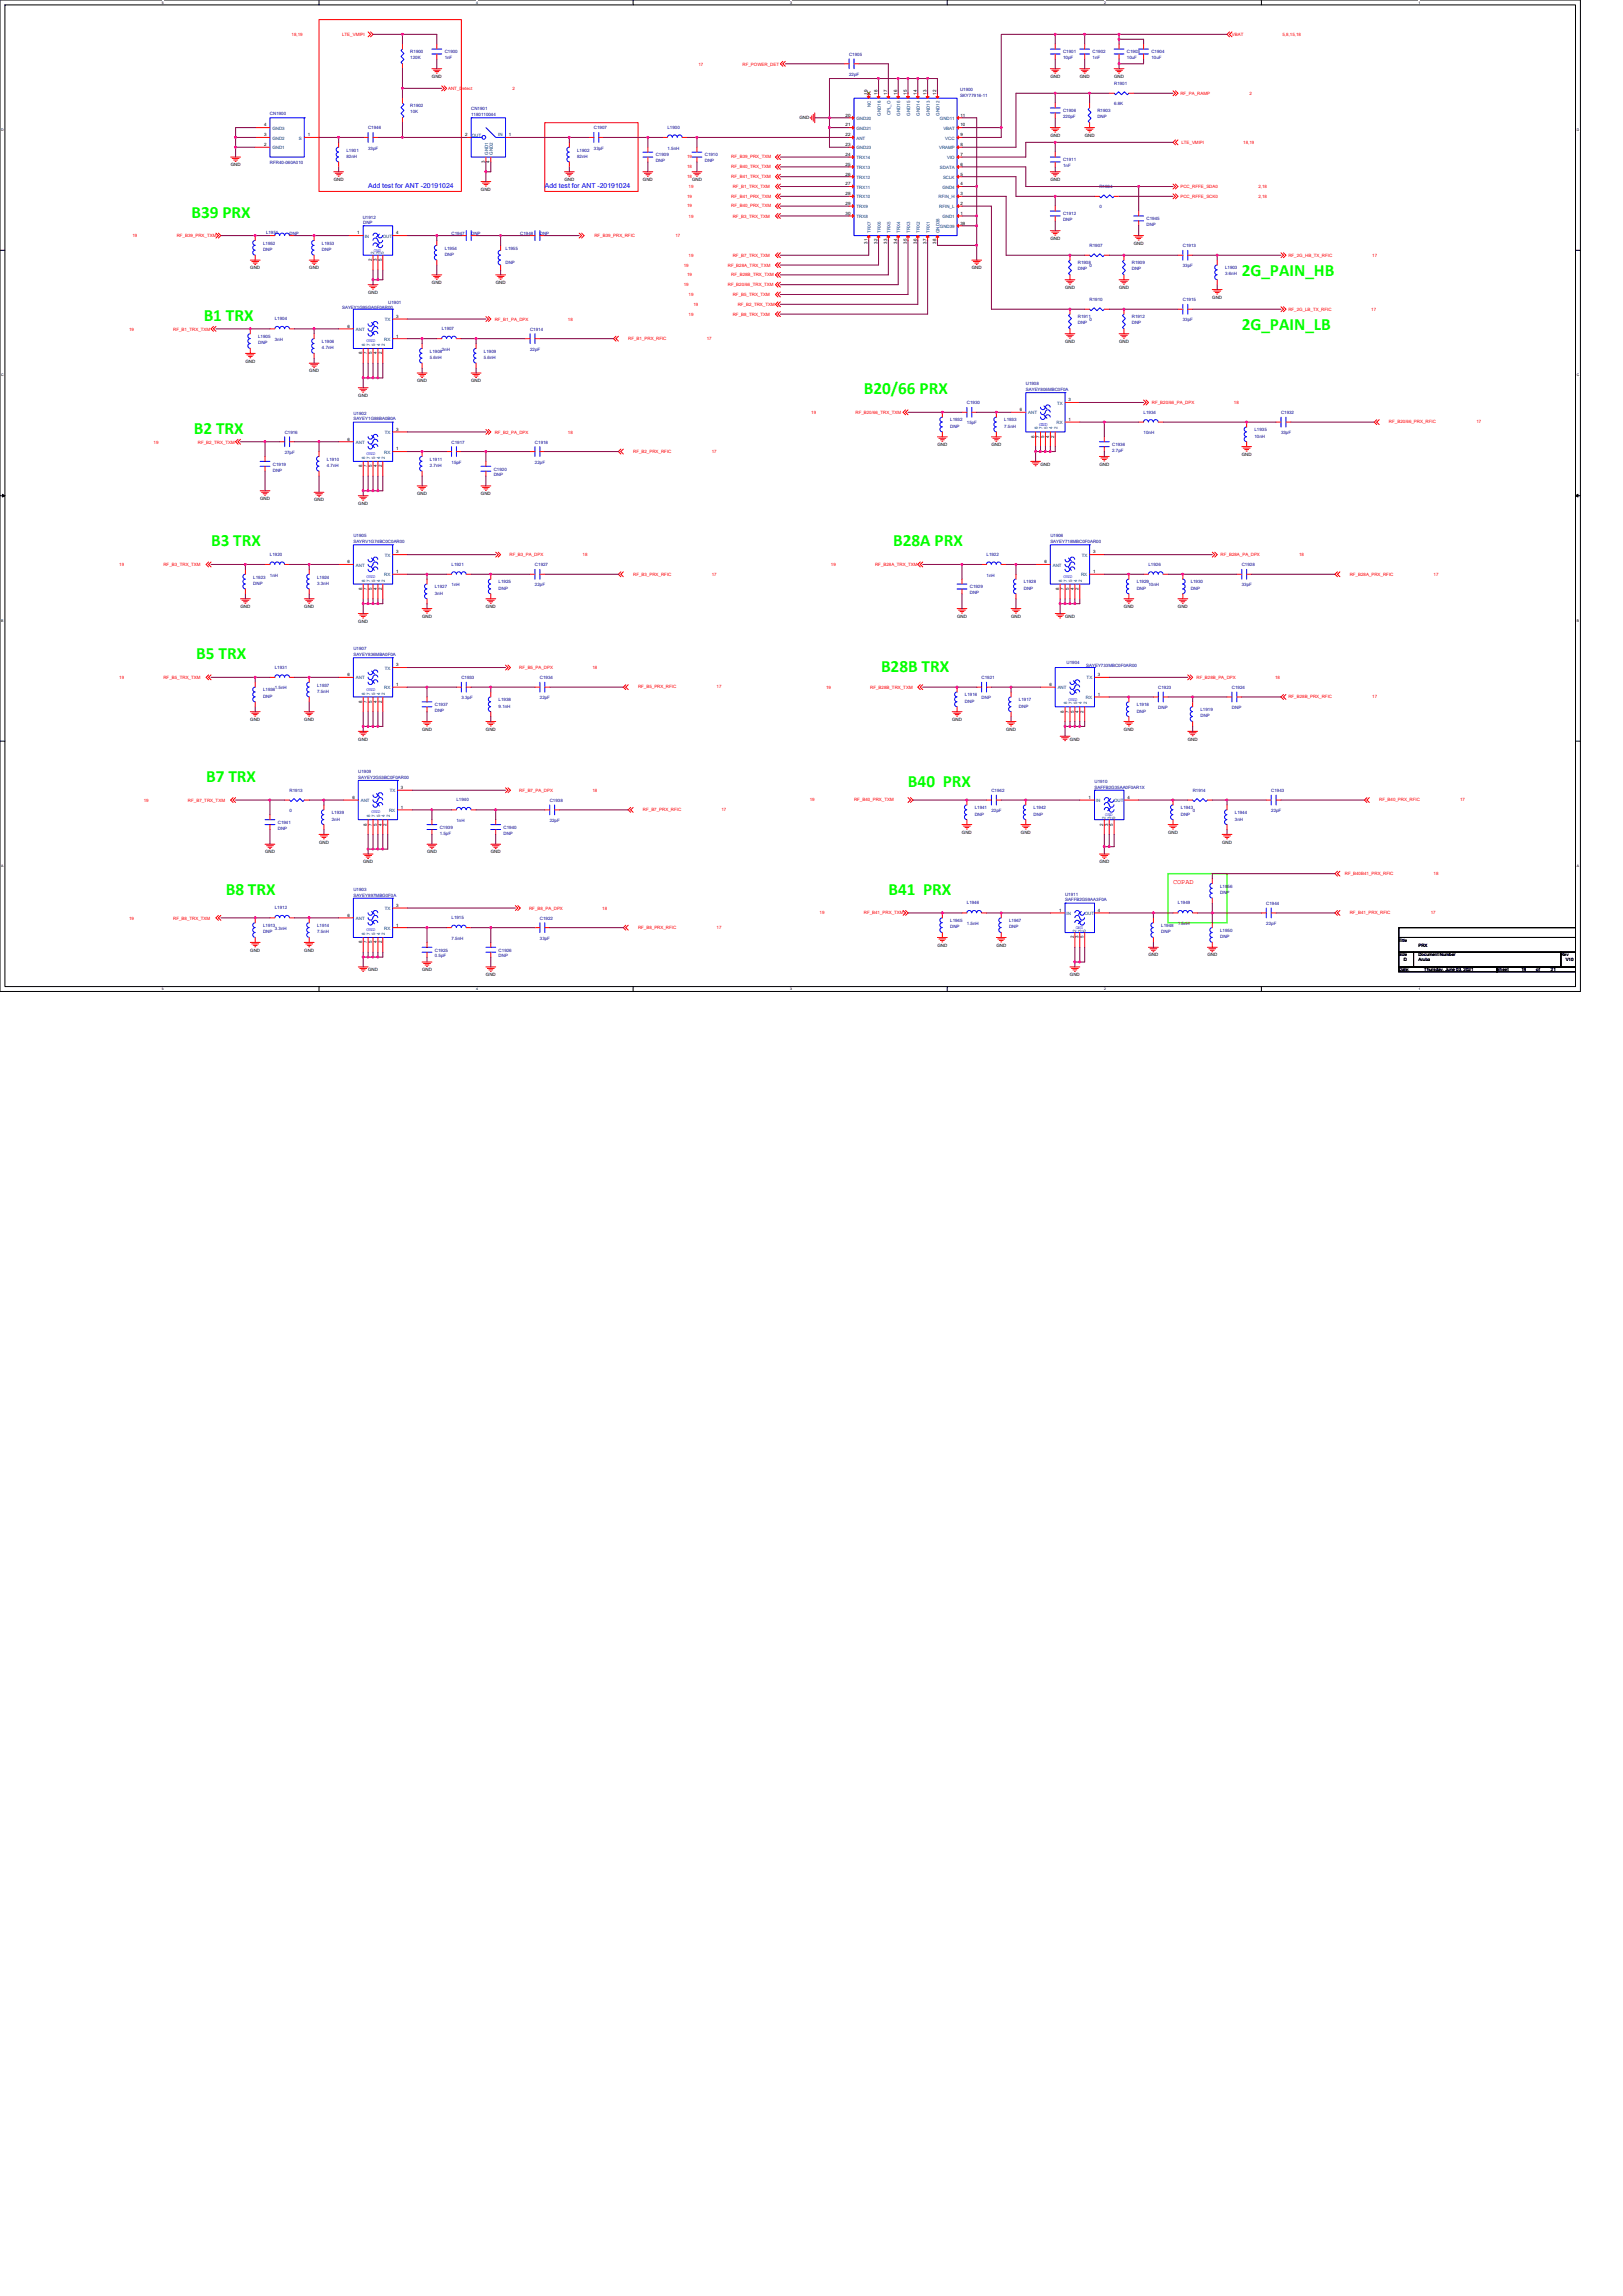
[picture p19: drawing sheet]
<svg xmlns="http://www.w3.org/2000/svg" width="210mm" height="297mm" viewBox="0 0 210 297" stroke-linecap="round" stroke-linejoin="round" font-family="sans-serif">
<defs><g id="words">
<g font-size="2.2" fill="#0f0">
<text x="24.8" y="28.2">B39 PRX</text>
<text x="160.7" y="35.8">2G_PAIN_HB</text>
<text x="26.4" y="41.5">B1 TRX</text>
<text x="160.7" y="42.8">2G_PAIN_LB</text>
<text x="111.8" y="51">B20/66 PRX</text>
<text x="25.1" y="56.1">B2 TRX</text>
<text x="27.3" y="70.7">B3 TRX</text>
<text x="115.6" y="70.7">B28A PRX</text>
<text x="25.4" y="85.3">B5 TRX</text>
<text x="114" y="86.9">B28B TRX</text>
<text x="26.7" y="101.2">B7 TRX</text>
<text x="117.5" y="101.8">B40 PRX</text>
<text x="29.2" y="115.8">B8 TRX</text>
<text x="114.9" y="115.8">B41 PRX</text>
</g>
<g font-size=".9" fill="#00f">
<text x="47.6" y="24.3">Add test for ANT -20191024</text>
<text x="70.5" y="24.3">Add test for ANT -20191024</text>
</g>
<text font-size=".9" fill="#f00" x="151.8" y="114.4">COPAD</text>
<g font-size=".6" fill="#f00">
<text x="37.7" y="4.6">18,19</text>
<text x="44.3" y="4.6">LTE_VMIPI</text>
<text x="159.4" y="4.6">VBAT</text>
<text x="165.9" y="4.6">5,8,15,18</text>
<text x="58" y="11.7">ANT_Detect</text>
<text x="66.3" y="11.7">2</text>
<text x="90.4" y="8.5">17</text>
<text x="96.1" y="8.5">RF_POWER_DET</text>
<text x="152.7" y="12.3">RF_PA_RAMP</text>
<text x="161.7" y="12.3">2</text>
<text x="88.9" y="21.8">18</text>
<text x="88.9" y="23">18</text>
<text x="88.9" y="20.5">19</text>
<text x="94.6" y="21.8">RF_B40_TRX_TXM</text>
<text x="94.6" y="23">RF_B41_TRX_TXM</text>
<text x="94.6" y="20.5">RF_B39_PRX_TXM</text>
<text x="152.8" y="18.6">LTE_VMIPI</text>
<text x="160.8" y="18.6">18,19</text>
<text x="88.9" y="25.6">19</text>
<text x="88.9" y="26.8">19</text>
<text x="89.1" y="24.4">19</text>
<text x="89.1" y="28.2">19</text>
<text x="94.6" y="25.6">RF_B41_PRX_TXM</text>
<text x="94.6" y="26.8">RF_B40_PRX_TXM</text>
<text x="94.8" y="24.4">RF_B1_TRX_TXM</text>
<text x="94.8" y="28.2">RF_B3_TRX_TXM</text>
<text x="152.7" y="24.4">PCC_RFFE_SDA0</text>
<text x="152.7" y="25.6">PCC_RFFE_SCK0</text>
<text x="162.8" y="24.4">2,18</text>
<text x="162.8" y="25.6">2,18</text>
<text x="17.1" y="30.6">19</text>
<text x="22.9" y="30.6">RF_B39_PRX_TXM</text>
<text x="76.9" y="30.7">RF_B39_PRX_RFIC</text>
<text x="87.4" y="30.7">17</text>
<text x="88.5" y="34.5">19</text>
<text x="88.9" y="35.7">19</text>
<text x="89.1" y="33.3">19</text>
<text x="94.2" y="34.5">RF_B28A_TRX_TXM</text>
<text x="94.6" y="35.7">RF_B28B_TRX_TXM</text>
<text x="94.8" y="33.3">RF_B7_TRX_TXM</text>
<text x="166.7" y="33.3">RF_2G_HB_TX_RFIC</text>
<text x="177.5" y="33.3">17</text>
<text x="64" y="41.5">RF_B1_PA_DPX</text>
<text x="73.5" y="41.5">18</text>
<text x="88.5" y="37.1">19</text>
<text x="89.1" y="38.3">19</text>
<text x="89.1" y="40.9">19</text>
<text x="89.7" y="39.6">19</text>
<text x="94.2" y="37.1">RF_B20/66_TRX_TXM</text>
<text x="94.8" y="38.3">RF_B5_TRX_TXM</text>
<text x="94.8" y="40.9">RF_B8_TRX_TXM</text>
<text x="95.4" y="39.6">RF_B2_TRX_TXM</text>
<text x="166.7" y="40.2">RF_2G_LB_TX_RFIC</text>
<text x="177.4" y="40.2">17</text>
<text x="16.7" y="42.8">19</text>
<text x="22.4" y="42.8">RF_B1_TRX_TXM</text>
<text x="81.3" y="44">RF_B1_PRX_RFIC</text>
<text x="91.4" y="44">17</text>
<text x="105" y="53.6">19</text>
<text x="110.7" y="53.6">RF_B20/66_TRX_TXM</text>
<text x="149" y="52.3">RF_B20/66_PA_DPX</text>
<text x="159.6" y="52.3">18</text>
<text x="19.9" y="57.4">19</text>
<text x="25.6" y="57.4">RF_B2_TRX_TXM</text>
<text x="64" y="56.1">RF_B2_PA_DPX</text>
<text x="73.5" y="56.1">18</text>
<text x="81.9" y="58.6">RF_B2_PRX_RFIC</text>
<text x="92.1" y="58.6">17</text>
<text x="179.7" y="54.8">RF_B20/66_PRX_RFIC</text>
<text x="191" y="54.8">17</text>
<text x="65.9" y="72">RF_B3_PA_DPX</text>
<text x="75.4" y="72">18</text>
<text x="157.9" y="72">RF_B28A_PA_DPX</text>
<text x="168.1" y="72">18</text>
<text x="15.4" y="73.3">19</text>
<text x="21.1" y="73.3">RF_B3_TRX_TXM</text>
<text x="81.9" y="74.5">RF_B3_PRX_RFIC</text>
<text x="92.1" y="74.5">17</text>
<text x="107.5" y="73.3">19</text>
<text x="113.2" y="73.3">RF_B28A_TRX_TXM</text>
<text x="174.6" y="74.5">RF_B28A_PRX_RFIC</text>
<text x="185.5" y="74.5">17</text>
<text x="15.4" y="87.9">19</text>
<text x="21.1" y="87.9">RF_B5_TRX_TXM</text>
<text x="67.2" y="86.6">RF_B5_PA_DPX</text>
<text x="76.6" y="86.6">18</text>
<text x="82.5" y="89.1">RF_B5_PRX_RFIC</text>
<text x="92.7" y="89.1">17</text>
<text x="106.9" y="89.1">19</text>
<text x="112.6" y="89.1">RF_B28B_TRX_TXM</text>
<text x="154.8" y="87.9">RF_B28B_PA_DPX</text>
<text x="165" y="87.9">18</text>
<text x="166.7" y="90.3">RF_B28B_PRX_RFIC</text>
<text x="177.5" y="90.3">17</text>
<text x="18.6" y="103.7">19</text>
<text x="24.3" y="103.7">RF_B7_TRX_TXM</text>
<text x="67.2" y="102.5">RF_B7_PA_DPX</text>
<text x="76.6" y="102.5">18</text>
<text x="83.2" y="104.9">RF_B7_PRX_RFIC</text>
<text x="93.3" y="104.9">17</text>
<text x="104.8" y="103.7">19</text>
<text x="110.5" y="103.7">RF_B40_PRX_TXM</text>
<text x="178.4" y="103.7">RF_B40_PRX_RFIC</text>
<text x="188.9" y="103.7">17</text>
<text x="174" y="113.2">RF_B40B41_PRX_RFIC</text>
<text x="185.5" y="113.2">18</text>
<text x="16.7" y="119">19</text>
<text x="22.4" y="119">RF_B8_TRX_TXM</text>
<text x="68.5" y="117.7">RF_B8_PA_DPX</text>
<text x="77.9" y="117.7">18</text>
<text x="106" y="118.3">19</text>
<text x="111.8" y="118.3">RF_B41_PRX_TXM</text>
<text x="174.6" y="118.3">RF_B41_PRX_RFIC</text>
<text x="185.1" y="118.3">17</text>
<text x="82.5" y="120.2">RF_B8_PRX_RFIC</text>
<text x="92.7" y="120.2">17</text>
</g>
<g font-size=".6" fill="#000080">
<text x="53.1" y="6.9">R1900</text>
<text x="53.1" y="7.7">120K</text>
<text x="57.5" y="6.9">C1900</text>
<text x="57.5" y="7.7">1nF</text>
<text x="109.9" y="7.2">C1905</text>
<text x="109.9" y="9.8">22pF</text>
<text x="124.2" y="11.7">U1900</text>
<text x="137.5" y="6.9">C1901</text>
<text x="137.5" y="7.7">10pF</text>
<text x="141.4" y="6.9">C1902</text>
<text x="141.4" y="7.7">1nF</text>
<text x="144.1" y="11">R1901</text>
<text x="145.8" y="6.9">C1903</text>
<text x="145.8" y="7.7">10uF</text>
<text x="149" y="6.9">C1904</text>
<text x="149" y="7.7">10uF</text>
<text x="34.9" y="14.8">CN1900</text>
<text x="47.6" y="16.7">C1946</text>
<text x="53.1" y="13.9">R1902</text>
<text x="53.1" y="14.6">10K</text>
<text x="61" y="14.3">CN1901</text>
<text x="61" y="15">1180110044</text>
<text x="76.8" y="16.7">C1907</text>
<text x="86.4" y="16.7">L1900</text>
<text x="124.2" y="12.5">SKY77916-11</text>
<text x="137.5" y="14.5">C1906</text>
<text x="137.5" y="15.3">220pF</text>
<text x="142" y="14.5">R1903</text>
<text x="142" y="15.3">DNP</text>
<text x="144.1" y="13.6">6.8K</text>
<text x="34.9" y="21.3">RFR40-060A010</text>
<text x="44.8" y="19.6">L1901</text>
<text x="44.8" y="20.4">82nH</text>
<text x="47.6" y="19.3">33pF</text>
<text x="74.7" y="19.6">L1902</text>
<text x="74.7" y="20.4">82nH</text>
<text x="76.8" y="19.3">33pF</text>
<text x="84.8" y="20.2">C1909</text>
<text x="84.8" y="21">DNP</text>
<text x="86.4" y="19.3">1.5nH</text>
<text x="91.2" y="20.2">C1910</text>
<text x="91.2" y="21">DNP</text>
<text x="137.5" y="20.9">C1911</text>
<text x="137.5" y="21.6">1nF</text>
<text x="46.9" y="28.3">U1912</text>
<text x="47" y="29">DNP</text>
<text x="137.5" y="27.9">C1912</text>
<text x="137.5" y="28.6">DNP</text>
<text x="142.2" y="24.4">R1904</text>
<text x="142.2" y="27">0</text>
<text x="148.3" y="28.5">C1945</text>
<text x="148.3" y="29.3">DNP</text>
<text x="34" y="31.7">L1952</text>
<text x="34" y="32.5">DNP</text>
<text x="34.4" y="30.3">L1951</text>
<text x="37.5" y="30.5">DNP</text>
<text x="41.7" y="31.7">L1953</text>
<text x="41.7" y="32.5">DNP</text>
<text x="57.5" y="32.3">L1954</text>
<text x="57.5" y="33.1">DNP</text>
<text x="58.4" y="30.4">C1947</text>
<text x="61" y="30.4">DNP</text>
<text x="65.4" y="32.3">L1955</text>
<text x="65.4" y="34.2">DNP</text>
<text x="67.3" y="30.4">C1948</text>
<text x="69.8" y="30.4">DNP</text>
<text x="139.4" y="34.2">R1908</text>
<text x="139.4" y="35">DNP</text>
<text x="141" y="32">R1907</text>
<text x="141" y="34.6">0</text>
<text x="146.4" y="34.2">R1909</text>
<text x="146.4" y="35">DNP</text>
<text x="153" y="32">C1913</text>
<text x="153" y="34.6">33pF</text>
<text x="158.5" y="34.8">L1903</text>
<text x="158.5" y="35.6">3.6nH</text>
<text x="35.6" y="41.4">L1904</text>
<text x="44.3" y="39.9">SAYEY1G95GA0F0AR00</text>
<text x="50.2" y="39.3">U1901</text>
<text x="139.4" y="41.2">R1911</text>
<text x="139.4" y="42">DNP</text>
<text x="141" y="39">R1910</text>
<text x="141" y="41.6">0</text>
<text x="146.4" y="41.2">R1912</text>
<text x="146.4" y="42">DNP</text>
<text x="153" y="39">C1915</text>
<text x="153" y="41.6">33pF</text>
<text x="33.4" y="43.7">L1905</text>
<text x="33.4" y="44.6">DNP</text>
<text x="35.6" y="44.1">3nH</text>
<text x="41.7" y="44.4">L1906</text>
<text x="41.7" y="45.2">4.7nH</text>
<text x="55.6" y="45.6">L1908</text>
<text x="55.6" y="46.5">5.6nH</text>
<text x="57.1" y="42.7">L1907</text>
<text x="57.1" y="45.4">2nH</text>
<text x="62.6" y="45.6">L1909</text>
<text x="62.6" y="46.5">5.6nH</text>
<text x="68.6" y="42.8">C1914</text>
<text x="68.6" y="45.4">22pF</text>
<text x="45.7" y="53.6">U1902</text>
<text x="125.1" y="52.3">C1930</text>
<text x="132.7" y="49.8">U1908</text>
<text x="132.7" y="50.6">SAYEY806MBC0F0A</text>
<text x="148" y="53.5">L1934</text>
<text x="165.7" y="53.6">C1932</text>
<text x="36.8" y="56.1">C1916</text>
<text x="36.8" y="58.7">27pF</text>
<text x="42.3" y="59.6">L1910</text>
<text x="45.7" y="54.4">SAYEY1G88BA0B0A</text>
<text x="55.6" y="59.6">L1911</text>
<text x="58.4" y="57.4">C1917</text>
<text x="58.4" y="60">15pF</text>
<text x="69.2" y="57.4">C1918</text>
<text x="69.2" y="60">22pF</text>
<text x="122.9" y="54.5">L1932</text>
<text x="122.9" y="55.4">DNP</text>
<text x="125.1" y="54.9">15pF</text>
<text x="129.9" y="54.5">L1933</text>
<text x="129.9" y="55.4">7.5nH</text>
<text x="143.9" y="57.7">C1936</text>
<text x="143.9" y="58.5">2.7pF</text>
<text x="148" y="56.2">10nH</text>
<text x="162.3" y="55.8">L1935</text>
<text x="162.3" y="56.6">10nH</text>
<text x="165.7" y="56.2">33pF</text>
<text x="35.3" y="60.2">C1919</text>
<text x="35.3" y="61">DNP</text>
<text x="42.3" y="60.4">4.7nH</text>
<text x="55.6" y="60.4">2.7nH</text>
<text x="63.9" y="60.9">C1920</text>
<text x="63.9" y="61.6">DNP</text>
<text x="34.9" y="71.9">L1920</text>
<text x="45.7" y="69.5">U1905</text>
<text x="45.7" y="70.3">SAYRV1G74BC0C0AR00</text>
<text x="127.6" y="71.9">L1922</text>
<text x="135.9" y="69.5">U1906</text>
<text x="135.9" y="70.3">SAYEY718MBC0F0AR00</text>
<text x="32.8" y="74.8">L1923</text>
<text x="32.8" y="75.7">DNP</text>
<text x="34.9" y="74.6">1nH</text>
<text x="41" y="74.8">L1924</text>
<text x="41" y="75.7">3.3nH</text>
<text x="56.3" y="76.1">L1927</text>
<text x="56.3" y="76.9">3nH</text>
<text x="58.4" y="73.2">L1921</text>
<text x="58.4" y="75.9">1nH</text>
<text x="64.5" y="75.5">L1925</text>
<text x="64.5" y="76.3">DNP</text>
<text x="69.2" y="73.3">C1927</text>
<text x="69.2" y="75.9">22pF</text>
<text x="125.5" y="76.1">C1929</text>
<text x="125.5" y="76.9">DNP</text>
<text x="127.6" y="74.6">1nH</text>
<text x="132.5" y="75.5">L1928</text>
<text x="132.5" y="76.3">DNP</text>
<text x="147.1" y="75.5">L1929</text>
<text x="147.1" y="76.3">DNP</text>
<text x="148.6" y="73.2">L1926</text>
<text x="148.6" y="75.9">10nH</text>
<text x="154.1" y="75.5">L1930</text>
<text x="154.1" y="76.3">DNP</text>
<text x="160.7" y="73.3">C1928</text>
<text x="160.7" y="75.9">33pF</text>
<text x="34" y="89.5">L1936</text>
<text x="35.6" y="86.5">L1931</text>
<text x="35.6" y="89.2">1.5nH</text>
<text x="41" y="88.8">L1937</text>
<text x="41" y="89.6">7.5nH</text>
<text x="45.7" y="84.1">U1907</text>
<text x="45.7" y="84.9">SAYEY836MBA0F0A</text>
<text x="59.7" y="87.9">C1933</text>
<text x="69.8" y="87.9">C1934</text>
<text x="127" y="87.9">C1921</text>
<text x="138" y="86">U1904</text>
<text x="140.5" y="86.3">SAYEY733MBC0F0AR00</text>
<text x="149.9" y="89.1">C1923</text>
<text x="159.4" y="89.1">C1924</text>
<text x="34" y="90.3">DNP</text>
<text x="56.3" y="91.4">C1937</text>
<text x="56.3" y="92.1">DNP</text>
<text x="59.7" y="90.5">3.3pF</text>
<text x="64.5" y="90.7">L1938</text>
<text x="64.5" y="91.5">9.1nH</text>
<text x="69.8" y="90.5">22pF</text>
<text x="124.8" y="90.1">L1916</text>
<text x="124.8" y="90.9">DNP</text>
<text x="127" y="90.5">DNP</text>
<text x="131.8" y="90.7">L1917</text>
<text x="131.8" y="91.5">DNP</text>
<text x="147.1" y="91.4">L1918</text>
<text x="147.1" y="92.2">DNP</text>
<text x="149.9" y="91.7">DNP</text>
<text x="155.3" y="92">L1919</text>
<text x="155.3" y="92.8">DNP</text>
<text x="159.4" y="91.7">DNP</text>
<text x="46.4" y="100">U1909</text>
<text x="46.4" y="100.8">SAYEY2G53BC0F0AR00</text>
<text x="141.6" y="101.3">U1910</text>
<text x="35.9" y="106.6">C1941</text>
<text x="35.9" y="107.4">DNP</text>
<text x="37.5" y="102.5">R1913</text>
<text x="37.5" y="105.1">0</text>
<text x="42.9" y="105.3">L1939</text>
<text x="42.9" y="106.2">2nH</text>
<text x="56.9" y="107.2">C1939</text>
<text x="56.9" y="108">1.5pF</text>
<text x="59.1" y="103.7">L1940</text>
<text x="59.1" y="106.3">1nH</text>
<text x="65.2" y="107.2">C1940</text>
<text x="65.2" y="108">DNP</text>
<text x="71.1" y="103.7">C1938</text>
<text x="71.1" y="106.3">22pF</text>
<text x="126.1" y="104.7">L1941</text>
<text x="126.1" y="105.5">DNP</text>
<text x="128.3" y="102.5">C1942</text>
<text x="128.3" y="105.1">22pF</text>
<text x="133.7" y="104.7">L1942</text>
<text x="133.7" y="105.5">DNP</text>
<text x="141.6" y="102">SAFFB2G35AA0F0AR1X</text>
<text x="152.8" y="104.7">L1943</text>
<text x="152.8" y="105.5">DNP</text>
<text x="154.3" y="102.5">R1914</text>
<text x="154.3" y="105.1">0</text>
<text x="159.8" y="105.3">L1944</text>
<text x="159.8" y="106.2">3nH</text>
<text x="164.5" y="102.5">C1943</text>
<text x="164.5" y="105.1">22pF</text>
<text x="34" y="119.9">L1913</text>
<text x="35.6" y="117.6">L1912</text>
<text x="41" y="119.9">L1914</text>
<text x="45.7" y="115.2">U1903</text>
<text x="45.7" y="116">SAYEY897MBG0F0A</text>
<text x="58.4" y="118.9">L1915</text>
<text x="69.8" y="119">C1922</text>
<text x="122.9" y="119.3">L1945</text>
<text x="125.1" y="117">L1946</text>
<text x="125.1" y="119.7">1.5nH</text>
<text x="130.6" y="119.3">L1947</text>
<text x="137.8" y="115.9">U1911</text>
<text x="137.8" y="116.6">SAFFB2G59AA3F0A</text>
<text x="150.2" y="119.9">L1948</text>
<text x="152.4" y="117">L1949</text>
<text x="152.4" y="119.7">1.5nH</text>
<text x="157.9" y="114.9">L1956</text>
<text x="157.9" y="115.7">DNP</text>
<text x="163.8" y="117.1">C1944</text>
<text x="163.8" y="119.7">22pF</text>
<text x="34" y="120.8">DNP</text>
<text x="35.6" y="120.3">3.3nH</text>
<text x="41" y="120.8">7.5nH</text>
<text x="56.3" y="123.1">C1925</text>
<text x="56.3" y="123.9">0.5pF</text>
<text x="58.4" y="121.6">7.5nH</text>
<text x="64.5" y="123.1">C1926</text>
<text x="64.5" y="123.9">DNP</text>
<text x="69.8" y="121.6">33pF</text>
<text x="122.9" y="120.1">DNP</text>
<text x="130.6" y="120.1">DNP</text>
<text x="150.2" y="120.8">DNP</text>
<text x="157.9" y="120.6">L1950</text>
<text x="157.9" y="121.4">DNP</text>
</g>
<g font-size=".6">
<text x="55.9" y="10.1">GND</text>
<text x="135.9" y="10.1">GND</text>
<text x="139.7" y="10.1">GND</text>
<text x="144.1" y="10.1">GND</text>
<text x="34.2" y="17.6">3</text>
<text x="34.2" y="16.4">4</text>
<text x="39.8" y="17.6">1</text>
<text x="60.2" y="17.6">2</text>
<text x="65.8" y="17.6">1</text>
<text x="103.4" y="15.4">GND</text>
<text x="109.4" y="15.1">20</text>
<text x="109.4" y="16.4">21</text>
<text x="109.4" y="17.6">22</text>
<text x="112.2" y="12.3" transform="rotate(-90 112.2 12.3)">19</text>
<text x="113.5" y="12.3" transform="rotate(-90 113.5 12.3)">18</text>
<text x="114.8" y="12.3" transform="rotate(-90 114.8 12.3)">17</text>
<text x="116.1" y="12.3" transform="rotate(-90 116.1 12.3)">16</text>
<text x="117.3" y="12.3" transform="rotate(-90 117.3 12.3)">15</text>
<text x="118.6" y="12.3" transform="rotate(-90 118.6 12.3)">14</text>
<text x="119.9" y="12.3" transform="rotate(-90 119.9 12.3)">13</text>
<text x="121.1" y="12.3" transform="rotate(-90 121.1 12.3)">12</text>
<text x="124.3" y="17.6">9</text>
<text x="124.3" y="15.1">11</text>
<text x="124.3" y="16.4">10</text>
<text x="135.9" y="17.7">GND</text>
<text x="140.3" y="17.7">GND</text>
<text x="29.8" y="21.5">GND</text>
<text x="34.2" y="18.9">2</text>
<text x="43.2" y="23.4">GND</text>
<text x="62.7" y="21.1" transform="rotate(-90 62.7 21.1)">3</text>
<text x="63.4" y="21.1" transform="rotate(-90 63.4 21.1)">4</text>
<text x="73" y="23.4">GND</text>
<text x="83.2" y="23.4">GND</text>
<text x="89.5" y="23.4">GND</text>
<text x="109.4" y="18.9">23</text>
<text x="109.4" y="20.2">24</text>
<text x="109.4" y="21.4">25</text>
<text x="109.4" y="22.7">26</text>
<text x="109.4" y="24">27</text>
<text x="124.3" y="24">4</text>
<text x="124.3" y="22.7">5</text>
<text x="124.3" y="21.4">6</text>
<text x="124.3" y="18.9">8</text>
<text x="124.3" y="20.2">7</text>
<text x="135.9" y="23.4">GND</text>
<text x="62.2" y="24.7">GND</text>
<text x="109.4" y="25.3">28</text>
<text x="109.4" y="26.5">29</text>
<text x="109.4" y="27.8">30</text>
<text x="124.3" y="25.3">3</text>
<text x="124.3" y="27.8">1</text>
<text x="124.3" y="26.5">2</text>
<text x="124.3" y="29.1">39</text>
<text x="32.4" y="34.8">GND</text>
<text x="40" y="34.8">GND</text>
<text x="46.2" y="30.3">1</text>
<text x="48.1" y="33.8" transform="rotate(-90 48.1 33.8)">2</text>
<text x="48.7" y="33.8" transform="rotate(-90 48.7 33.8)">3</text>
<text x="49.4" y="33.8" transform="rotate(-90 49.4 33.8)">5</text>
<text x="51.2" y="30.3">4</text>
<text x="112.2" y="31.6" transform="rotate(-90 112.2 31.6)">31</text>
<text x="113.5" y="31.6" transform="rotate(-90 113.5 31.6)">32</text>
<text x="114.8" y="31.6" transform="rotate(-90 114.8 31.6)">33</text>
<text x="116.1" y="31.6" transform="rotate(-90 116.1 31.6)">34</text>
<text x="117.3" y="31.6" transform="rotate(-90 117.3 31.6)">35</text>
<text x="118.6" y="31.6" transform="rotate(-90 118.6 31.6)">36</text>
<text x="119.9" y="31.6" transform="rotate(-90 119.9 31.6)">37</text>
<text x="121.1" y="31.6" transform="rotate(-90 121.1 31.6)">38</text>
<text x="125.7" y="34.8">GND</text>
<text x="135.9" y="31">GND</text>
<text x="146.7" y="31.7">GND</text>
<text x="47.6" y="38">GND</text>
<text x="51.2" y="41.1">3</text>
<text x="55.9" y="36.7">GND</text>
<text x="64.1" y="36.7">GND</text>
<text x="137.8" y="37.4">GND</text>
<text x="144.8" y="37.4">GND</text>
<text x="156.8" y="38.7">GND</text>
<text x="31.7" y="46.9">GND</text>
<text x="45" y="42.4">6</text>
<text x="46.8" y="45.8" transform="rotate(-90 46.8 45.8)">8</text>
<text x="47.5" y="45.8" transform="rotate(-90 47.5 45.8)">7</text>
<text x="48.1" y="45.8" transform="rotate(-90 48.1 45.8)">5</text>
<text x="48.7" y="45.8" transform="rotate(-90 48.7 45.8)">4</text>
<text x="49.4" y="45.8" transform="rotate(-90 49.4 45.8)">2</text>
<text x="51.2" y="43.7">1</text>
<text x="137.8" y="44.4">GND</text>
<text x="144.8" y="44.4">GND</text>
<text x="40" y="48.2">GND</text>
<text x="46.4" y="51.4">GND</text>
<text x="54" y="49.4">GND</text>
<text x="61" y="49.4">GND</text>
<text x="132" y="53.2">6</text>
<text x="138.2" y="51.9">3</text>
<text x="45" y="57">6</text>
<text x="51.2" y="58.3">1</text>
<text x="51.2" y="55.7">3</text>
<text x="121.3" y="57.7">GND</text>
<text x="128.3" y="57.7">GND</text>
<text x="133.8" y="56.6" transform="rotate(-90 133.8 56.6)">8</text>
<text x="134.5" y="56.6" transform="rotate(-90 134.5 56.6)">7</text>
<text x="135.1" y="56.6" transform="rotate(-90 135.1 56.6)">5</text>
<text x="135.7" y="56.6" transform="rotate(-90 135.7 56.6)">4</text>
<text x="136.4" y="56.6" transform="rotate(-90 136.4 56.6)">2</text>
<text x="138.2" y="54.5">1</text>
<text x="160.7" y="59">GND</text>
<text x="33.7" y="64.7">GND</text>
<text x="40.6" y="64.9">GND</text>
<text x="46.4" y="65.3">GND</text>
<text x="46.8" y="60.5" transform="rotate(-90 46.8 60.5)">8</text>
<text x="47.5" y="60.5" transform="rotate(-90 47.5 60.5)">7</text>
<text x="48.1" y="60.5" transform="rotate(-90 48.1 60.5)">5</text>
<text x="48.7" y="60.5" transform="rotate(-90 48.7 60.5)">4</text>
<text x="49.4" y="60.5" transform="rotate(-90 49.4 60.5)">2</text>
<text x="54" y="64.1">GND</text>
<text x="62.2" y="64.1">GND</text>
<text x="134.6" y="60.2">GND</text>
<text x="142.2" y="60.2">GND</text>
<text x="51.2" y="71.6">3</text>
<text x="141.4" y="71.6">3</text>
<text x="45" y="72.9">6</text>
<text x="46.8" y="76.3" transform="rotate(-90 46.8 76.3)">8</text>
<text x="47.5" y="76.3" transform="rotate(-90 47.5 76.3)">7</text>
<text x="48.1" y="76.3" transform="rotate(-90 48.1 76.3)">5</text>
<text x="48.7" y="76.3" transform="rotate(-90 48.7 76.3)">4</text>
<text x="49.4" y="76.3" transform="rotate(-90 49.4 76.3)">2</text>
<text x="51.2" y="74.1">1</text>
<text x="135.1" y="72.9">6</text>
<text x="137" y="76.3" transform="rotate(-90 137 76.3)">8</text>
<text x="137.6" y="76.3" transform="rotate(-90 137.6 76.3)">7</text>
<text x="138.3" y="76.3" transform="rotate(-90 138.3 76.3)">5</text>
<text x="138.9" y="76.3" transform="rotate(-90 138.9 76.3)">4</text>
<text x="139.6" y="76.3" transform="rotate(-90 139.6 76.3)">2</text>
<text x="141.4" y="74.1">1</text>
<text x="31.1" y="78.7">GND</text>
<text x="39.4" y="78.7">GND</text>
<text x="46.4" y="80.6">GND</text>
<text x="54.6" y="79.9">GND</text>
<text x="62.9" y="78.7">GND</text>
<text x="123.8" y="79.9">GND</text>
<text x="130.8" y="79.9">GND</text>
<text x="137.8" y="79.9">GND</text>
<text x="145.4" y="78.7">GND</text>
<text x="152.4" y="78.7">GND</text>
<text x="45" y="87.5">6</text>
<text x="51.2" y="88.8">1</text>
<text x="51.2" y="86.2">3</text>
<text x="135.8" y="88.8">6</text>
<text x="142" y="87.5">3</text>
<text x="32.4" y="93.3">GND</text>
<text x="39.4" y="93.3">GND</text>
<text x="46.4" y="95.8">GND</text>
<text x="46.8" y="90.9" transform="rotate(-90 46.8 90.9)">8</text>
<text x="47.5" y="90.9" transform="rotate(-90 47.5 90.9)">7</text>
<text x="48.1" y="90.9" transform="rotate(-90 48.1 90.9)">5</text>
<text x="48.7" y="90.9" transform="rotate(-90 48.7 90.9)">4</text>
<text x="49.4" y="90.9" transform="rotate(-90 49.4 90.9)">2</text>
<text x="54.6" y="94.5">GND</text>
<text x="62.9" y="94.5">GND</text>
<text x="123.2" y="93.3">GND</text>
<text x="130.2" y="94.5">GND</text>
<text x="137.6" y="92.2" transform="rotate(-90 137.6 92.2)">8</text>
<text x="138.3" y="92.2" transform="rotate(-90 138.3 92.2)">7</text>
<text x="138.4" y="95.8">GND</text>
<text x="138.9" y="92.2" transform="rotate(-90 138.9 92.2)">5</text>
<text x="139.6" y="92.2" transform="rotate(-90 139.6 92.2)">4</text>
<text x="140.2" y="92.2" transform="rotate(-90 140.2 92.2)">2</text>
<text x="142" y="90">1</text>
<text x="145.4" y="94.5">GND</text>
<text x="153.7" y="95.8">GND</text>
<text x="45.6" y="103.4">6</text>
<text x="47.5" y="106.8" transform="rotate(-90 47.5 106.8)">8</text>
<text x="48.1" y="106.8" transform="rotate(-90 48.1 106.8)">7</text>
<text x="48.7" y="106.8" transform="rotate(-90 48.7 106.8)">5</text>
<text x="49.4" y="106.8" transform="rotate(-90 49.4 106.8)">4</text>
<text x="50" y="106.8" transform="rotate(-90 50 106.8)">2</text>
<text x="51.9" y="104.6">1</text>
<text x="51.9" y="102.1">3</text>
<text x="124.5" y="107.9">GND</text>
<text x="132.1" y="107.9">GND</text>
<text x="140.8" y="103.4">1</text>
<text x="142.7" y="106.8" transform="rotate(-90 142.7 106.8)">2</text>
<text x="143.4" y="106.8" transform="rotate(-90 143.4 106.8)">3</text>
<text x="144" y="106.8" transform="rotate(-90 144 106.8)">5</text>
<text x="145.9" y="103.4">4</text>
<text x="151.1" y="107.9">GND</text>
<text x="34.3" y="110.4">GND</text>
<text x="41.3" y="109.1">GND</text>
<text x="47" y="111.7">GND</text>
<text x="55.2" y="110.4">GND</text>
<text x="63.5" y="110.4">GND</text>
<text x="142.2" y="111.7">GND</text>
<text x="158.1" y="109.1">GND</text>
<text x="45" y="118.6">6</text>
<text x="51.2" y="119.9">1</text>
<text x="51.2" y="117.3">3</text>
<text x="137" y="118">1</text>
<text x="142" y="118">4</text>
<text x="32.4" y="123.1">GND</text>
<text x="39.4" y="123.1">GND</text>
<text x="46.8" y="122" transform="rotate(-90 46.8 122)">8</text>
<text x="47.5" y="122" transform="rotate(-90 47.5 122)">7</text>
<text x="47.6" y="125.6">GND</text>
<text x="48.1" y="122" transform="rotate(-90 48.1 122)">5</text>
<text x="48.7" y="122" transform="rotate(-90 48.7 122)">4</text>
<text x="49.4" y="122" transform="rotate(-90 49.4 122)">2</text>
<text x="54.6" y="125.6">GND</text>
<text x="121.3" y="122.5">GND</text>
<text x="128.9" y="122.5">GND</text>
<text x="138.9" y="121.4" transform="rotate(-90 138.9 121.4)">2</text>
<text x="139.6" y="121.4" transform="rotate(-90 139.6 121.4)">3</text>
<text x="140.2" y="121.4" transform="rotate(-90 140.2 121.4)">5</text>
<text x="148.6" y="123.7">GND</text>
<text x="156.2" y="123.7">GND</text>
<text x="181" y="121.8">Title</text>
<text x="181" y="123.7">Size</text>
<text x="181" y="125.6">Date:</text>
<text x="181.6" y="124.4">D</text>
<text x="183.5" y="123.7">Document Number</text>
<text x="183.5" y="124.4">Aruba</text>
<text x="183.5" y="122.5">PRX</text>
<text x="184.3" y="125.6">Thursday, June 03, 2021</text>
<text x="193.7" y="125.6">Sheet</text>
<text x="196.8" y="125.6">19</text>
<text x="198.8" y="125.6">of</text>
<text x="200.7" y="125.6">21</text>
<text x="201.9" y="123.7">Rev</text>
<text x="202.6" y="124.4">V10</text>
<text x="62.9" y="126.3">GND</text>
<text x="138.4" y="126.3">GND</text>
</g>
<g font-size=".6" fill="#004080">
<text x="35.2" y="16.8">GND3</text>
<text x="61" y="17.7">OUT</text>
<text x="64.5" y="17.6">IN</text>
<text x="110.8" y="15.5">GND20</text>
<text x="110.8" y="16.8">GND21</text>
<text x="112.7" y="13.9" transform="rotate(-90 112.7 13.9)">NC</text>
<text x="113.9" y="14.9" transform="rotate(-90 113.9 14.9)">GND18</text>
<text x="115.2" y="14.9" transform="rotate(-90 115.2 14.9)">CPL_O</text>
<text x="116.5" y="14.9" transform="rotate(-90 116.5 14.9)">GND16</text>
<text x="117.8" y="14.9" transform="rotate(-90 117.8 14.9)">GND15</text>
<text x="119" y="14.9" transform="rotate(-90 119 14.9)">GND14</text>
<text x="120.3" y="14.9" transform="rotate(-90 120.3 14.9)">GND13</text>
<text x="121.6" y="14.9" transform="rotate(-90 121.6 14.9)">GND12</text>
<text x="121.6" y="15.5">GND11</text>
<text x="122" y="16.8">VBAT</text>
<text x="35.2" y="19.3">GND1</text>
<text x="35.2" y="18.1">GND2</text>
<text x="38.7" y="18.1">S</text>
<text x="63.1" y="20" transform="rotate(-90 63.1 20)">GND1</text>
<text x="63.8" y="20" transform="rotate(-90 63.8 20)">GND2</text>
<text x="110.8" y="18.1">ANT</text>
<text x="110.8" y="19.3">GND23</text>
<text x="110.8" y="20.6">TRX14</text>
<text x="110.8" y="21.9">TRX13</text>
<text x="110.8" y="23.1">TRX12</text>
<text x="121.5" y="19.3">VRAMP</text>
<text x="121.6" y="21.9">SDATA</text>
<text x="122" y="23.1">SCLK</text>
<text x="122.3" y="18.1">VCC</text>
<text x="122.5" y="20.6">VIO</text>
<text x="110.8" y="24.4">TRX11</text>
<text x="110.8" y="25.7">TRX10</text>
<text x="110.8" y="26.9">TRX9</text>
<text x="110.8" y="28.2">TRX8</text>
<text x="121.4" y="25.7">RFIN_H</text>
<text x="121.5" y="26.9">RFIN_L</text>
<text x="121.6" y="29.5">GND39</text>
<text x="121.9" y="28.2">GND1</text>
<text x="121.9" y="24.4">GND4</text>
<text x="47.2" y="30.8">IN</text>
<text x="48.4" y="32.9" transform="rotate(-90 48.4 32.9)">2</text>
<text x="49.1" y="32.9" transform="rotate(-90 49.1 32.9)">3</text>
<text x="49.5" y="30.8">OUT</text>
<text x="49.7" y="32.9" transform="rotate(-90 49.7 32.9)">5</text>
<text x="112.7" y="30.2" transform="rotate(-90 112.7 30.2)">TRX7</text>
<text x="113.9" y="30.2" transform="rotate(-90 113.9 30.2)">TRX6</text>
<text x="115.2" y="30.2" transform="rotate(-90 115.2 30.2)">TRX5</text>
<text x="116.5" y="30.2" transform="rotate(-90 116.5 30.2)">TRX4</text>
<text x="117.8" y="30.2" transform="rotate(-90 117.8 30.2)">TRX3</text>
<text x="119" y="30.2" transform="rotate(-90 119 30.2)">TRX2</text>
<text x="120.3" y="30.2" transform="rotate(-90 120.3 30.2)">TRX1</text>
<text x="121.6" y="30.2" transform="rotate(-90 121.6 30.2)">GND38</text>
<text x="49.8" y="41.6">TX</text>
<text x="46" y="42.8">ANT</text>
<text x="47.3" y="44.8" transform="rotate(-90 47.3 44.8)">8</text>
<text x="47.9" y="44.8" transform="rotate(-90 47.9 44.8)">7</text>
<text x="48.5" y="44.8" transform="rotate(-90 48.5 44.8)">5</text>
<text x="49.2" y="44.8" transform="rotate(-90 49.2 44.8)">4</text>
<text x="49.7" y="44.1">RX</text>
<text x="49.8" y="44.8" transform="rotate(-90 49.8 44.8)">2</text>
<text x="133" y="53.6">ANT</text>
<text x="136.8" y="52.3">TX</text>
<text x="46" y="57.4">ANT</text>
<text x="47.3" y="59.4" transform="rotate(-90 47.3 59.4)">8</text>
<text x="47.9" y="59.4" transform="rotate(-90 47.9 59.4)">7</text>
<text x="48.5" y="59.4" transform="rotate(-90 48.5 59.4)">5</text>
<text x="49.2" y="59.4" transform="rotate(-90 49.2 59.4)">4</text>
<text x="49.7" y="58.7">RX</text>
<text x="49.8" y="56.2">TX</text>
<text x="49.8" y="59.4" transform="rotate(-90 49.8 59.4)">2</text>
<text x="134.3" y="55.6" transform="rotate(-90 134.3 55.6)">8</text>
<text x="134.9" y="55.6" transform="rotate(-90 134.9 55.6)">7</text>
<text x="135.5" y="55.6" transform="rotate(-90 135.5 55.6)">5</text>
<text x="136.2" y="55.6" transform="rotate(-90 136.2 55.6)">4</text>
<text x="136.7" y="54.9">RX</text>
<text x="136.8" y="55.6" transform="rotate(-90 136.8 55.6)">2</text>
<text x="46" y="73.3">ANT</text>
<text x="47.3" y="75.2" transform="rotate(-90 47.3 75.2)">8</text>
<text x="47.9" y="75.2" transform="rotate(-90 47.9 75.2)">7</text>
<text x="48.5" y="75.2" transform="rotate(-90 48.5 75.2)">5</text>
<text x="49.2" y="75.2" transform="rotate(-90 49.2 75.2)">4</text>
<text x="49.7" y="74.6">RX</text>
<text x="49.8" y="72">TX</text>
<text x="49.8" y="75.2" transform="rotate(-90 49.8 75.2)">2</text>
<text x="136.2" y="73.3">ANT</text>
<text x="137.4" y="75.2" transform="rotate(-90 137.4 75.2)">8</text>
<text x="138.1" y="75.2" transform="rotate(-90 138.1 75.2)">7</text>
<text x="138.7" y="75.2" transform="rotate(-90 138.7 75.2)">5</text>
<text x="139.3" y="75.2" transform="rotate(-90 139.3 75.2)">4</text>
<text x="139.9" y="74.6">RX</text>
<text x="140" y="72">TX</text>
<text x="140" y="75.2" transform="rotate(-90 140 75.2)">2</text>
<text x="46" y="87.9">ANT</text>
<text x="47.3" y="89.9" transform="rotate(-90 47.3 89.9)">8</text>
<text x="47.9" y="89.9" transform="rotate(-90 47.9 89.9)">7</text>
<text x="48.5" y="89.9" transform="rotate(-90 48.5 89.9)">5</text>
<text x="49.2" y="89.9" transform="rotate(-90 49.2 89.9)">4</text>
<text x="49.7" y="89.2">RX</text>
<text x="49.8" y="86.6">TX</text>
<text x="49.8" y="89.9" transform="rotate(-90 49.8 89.9)">2</text>
<text x="136.8" y="89.2">ANT</text>
<text x="140.6" y="87.9">TX</text>
<text x="138.1" y="91.1" transform="rotate(-90 138.1 91.1)">8</text>
<text x="138.7" y="91.1" transform="rotate(-90 138.7 91.1)">7</text>
<text x="139.3" y="91.1" transform="rotate(-90 139.3 91.1)">5</text>
<text x="140" y="91.1" transform="rotate(-90 140 91.1)">4</text>
<text x="140.5" y="90.4">RX</text>
<text x="140.6" y="91.1" transform="rotate(-90 140.6 91.1)">2</text>
<text x="46.7" y="103.8">ANT</text>
<text x="47.9" y="105.7" transform="rotate(-90 47.9 105.7)">8</text>
<text x="48.5" y="105.7" transform="rotate(-90 48.5 105.7)">7</text>
<text x="49.2" y="105.7" transform="rotate(-90 49.2 105.7)">5</text>
<text x="49.8" y="105.7" transform="rotate(-90 49.8 105.7)">4</text>
<text x="50.3" y="105.1">RX</text>
<text x="50.4" y="102.5">TX</text>
<text x="50.4" y="105.7" transform="rotate(-90 50.4 105.7)">2</text>
<text x="141.8" y="103.8">IN</text>
<text x="143" y="105.9" transform="rotate(-90 143 105.9)">2</text>
<text x="143.7" y="105.9" transform="rotate(-90 143.7 105.9)">3</text>
<text x="144.1" y="103.8">OUT</text>
<text x="144.3" y="105.9" transform="rotate(-90 144.3 105.9)">5</text>
<text x="46" y="119">ANT</text>
<text x="49.8" y="117.8">TX</text>
<text x="138" y="118.4">IN</text>
<text x="140.3" y="118.4">OUT</text>
<text x="47.3" y="121" transform="rotate(-90 47.3 121)">8</text>
<text x="47.9" y="121" transform="rotate(-90 47.9 121)">7</text>
<text x="48.5" y="121" transform="rotate(-90 48.5 121)">5</text>
<text x="49.2" y="121" transform="rotate(-90 49.2 121)">4</text>
<text x="49.7" y="120.3">RX</text>
<text x="49.8" y="121" transform="rotate(-90 49.8 121)">2</text>
<text x="139.2" y="120.5" transform="rotate(-90 139.2 120.5)">2</text>
<text x="139.9" y="120.5" transform="rotate(-90 139.9 120.5)">3</text>
<text x="140.5" y="120.5" transform="rotate(-90 140.5 120.5)">5</text>
</g>
<g font-size=".6" fill="#00f">
<text x="48.4" y="32.6">GND</text>
<text x="47.4" y="44.3">GND</text>
<text x="47.4" y="58.9">GND</text>
<text x="134.4" y="55.1">GND</text>
<text x="47.4" y="74.8">GND</text>
<text x="137.6" y="74.8">GND</text>
<text x="47.4" y="89.4">GND</text>
<text x="138.2" y="90.6">GND</text>
<text x="48.1" y="105.2">GND</text>
<text x="143" y="105.6">GND</text>
<text x="47.4" y="120.5">GND</text>
<text x="139.2" y="120.2">GND</text>
</g>
<g font-size=".5">
<text x="21" y=".5">5</text>
<text x="61.6" y=".5">4</text>
<text x="102.2" y=".5">3</text>
<text x="142.9" y=".5">2</text>
<text x="183.5" y=".5">1</text>
<text x=".2" y="16.9">D</text>
<text x="204" y="16.9">D</text>
<text x=".2" y="48.7">C</text>
<text x="204" y="48.7">C</text>
<text x=".2" y="80.4">B</text>
<text x="204" y="80.4">B</text>
<text x=".2" y="112.2">A</text>
<text x="204" y="112.2">A</text>
<text x="21" y="128.1">5</text>
<text x="61.6" y="128.1">4</text>
<text x="102.2" y="128.1">3</text>
<text x="142.9" y="128.1">2</text>
<text x="183.5" y="128.1">1</text>
</g>
</g></defs>
<path d="M0 0h204.5v128.3h-204.5zM.6 .6h203.2v127h-203.2z" fill="none" stroke="#000" stroke-width=".13"/>
<g fill="#fff">
<path d="M21 .1h.2v.5h-.2z"/>
<path d="M21 127.7h.2v.5h-.2z"/>
</g>
<path d="M41.3 0v.6M41.3 127.6v.7" fill="none" stroke="#000" stroke-width=".13"/>
<g fill="#fff">
<path d="M61.6 .1h.2v.5h-.2z"/>
<path d="M61.6 127.7h.2v.5h-.2z"/>
</g>
<path d="M81.9 0v.6M81.9 127.6v.7" fill="none" stroke="#000" stroke-width=".13"/>
<g fill="#fff">
<path d="M102.2 .1h.3v.5h-.3z"/>
<path d="M102.2 127.7h.3v.5h-.3z"/>
</g>
<path d="M122.6 0v.6M122.6 127.6v.7" fill="none" stroke="#000" stroke-width=".13"/>
<g fill="#fff">
<path d="M142.9 .1h.2v.5h-.2z"/>
<path d="M142.9 127.7h.2v.5h-.2z"/>
</g>
<path d="M163.2 0v.6M163.2 127.6v.7" fill="none" stroke="#000" stroke-width=".13"/>
<g fill="#fff">
<path d="M183.5 .1h.3v.5h-.3z"/>
<path d="M183.5 127.7h.3v.5h-.3z"/>
<path d="M.2 16.5h.3v.5h-.3z"/>
<path d="M204 16.5h.3v.5h-.3z"/>
<path d="M.2 48.3h.3v.5h-.3z"/>
<path d="M204 48.3h.3v.5h-.3z"/>
</g>
<path d="M0 32.4h.6M203.8 32.4h.7" fill="none" stroke="#000" stroke-width=".13"/>
<g fill="#fff">
<path d="M.2 80h.3v.5h-.3z"/>
<path d="M204 80h.3v.5h-.3z"/>
</g>
<path d="M0 64.1h.6M203.8 64.1h.7" fill="none" stroke="#000" stroke-width=".13"/>
<path d="M.3 63.9l.3 .2-.3 .2zM203.8 64.1l.4-.2v.4z" fill="#000" stroke="#000" stroke-width=".13"/>
<g fill="#fff">
<path d="M.2 111.8h.2v.5h-.2z"/>
<path d="M204 111.8h.3v.5h-.3z"/>
</g>
<path d="M0 95.9h.6M203.8 95.9h.7M181 120h22.8v1.3h-22.8zM181 121.3h22.8v1.9h-22.8zM181 123.2h1.9v1.9h-1.9zM181 125.1h12.7v.6h-12.7zM182.9 123.2h19v1.9h-19zM193.7 125.1h10.1v.6h-10.1zM201.9 123.2h1.9v1.9h-1.9z" fill="none" stroke="#000" stroke-width=".13"/>
<g fill="none" stroke="#f00" stroke-width=".13">
<path d="M33 19h1.9M33 17.8h1.9M33 16.5h1.9M39.4 17.8h1.9M41.3 2.5h18.4v22.3h-18.4zM43.8 18.4v.6M47 17.8h.6M47.6 4.1l.3 .3-.3 .4M47.9 4.1l.4 .3-.4 .4M48.3 17.8h.6M52.1 8.3v.6M52.1 5.7v.6"/>
<path d="M52.1 12.7v.6M52.1 15.2v.7M55.9 8.9h1.2M56.1 9.1h.9M56.3 9.3h.5M56.5 9.5h.1M56.5 7v.6M56.5 5.7v.6M57.1 11.1l.4 .3-.4 .3M57.5 11.1l.3 .3-.3 .3M60.3 17.8h.7M65.4 17.8h.6"/>
<path d="M70.5 15.9h12v8.9h-12zM73.7 18.4v.6M76.2 17.8h.6M77.5 17.8h.6M83.8 19v.7M85.7 17.8h.7M88.3 17.8h.6M90.2 19v.7M101.3 7.9l-.3 .4 .3 .3M101.6 7.9l-.3 .4 .3 .3M104.8 15.2v.1M105 15v.5"/>
<path d="M105.2 14.8v.9M105.4 14.6v1.3M109.2 8.3h.7M109.9 15.2h.6M109.9 16.5h.6M109.9 17.8h.6M109.9 19h.6M110.5 8.3h.6M112.4 12.1v.6M113.7 12.1v.6M114.9 12.1v.6M116.2 12.1v.6"/>
<path d="M117.5 12.1v.6M118.7 12.1v.6M120 12.1v.6M121.3 12.1v.6M123.8 19h.7M123.8 17.8h.7M123.8 16.5h.7M123.8 15.2h.7M135.9 8.9h1.3M135.9 16.5h1.3M136.1 9.1h.9M136.1 16.7h.9"/>
<path d="M136.3 9.3h.5M136.3 16.9h.5M136.5 9.5h.1M136.5 17.1h.1M136.5 19.7v.6M136.5 7v.6M136.5 5.7v.6M136.5 14.6v.6M136.5 13.3v.7M139.7 8.9h1.3M139.9 9.1h.9M140.1 9.3h.5"/>
<path d="M140.3 9.5h.1M140.3 7v.6M140.3 5.7v.6M140.3 16.5h1.3M140.5 16.7h.9M140.7 16.9h.5M140.9 17.1h.1M141 15.9v.6M141 13.3v.7M143.5 12.1h.6M144.1 8.9h1.3M144.3 9.1h.9"/>
<path d="M144.5 9.3h.5M144.7 9.5h.1M144.8 7v.6M144.8 5.7v.6M146 12.1h.7M148 7v.6M148 5.7v.6M151.8 11.7l.3 .4-.3 .3M152.1 11.7l.3 .4-.3 .3M152.1 18.1l-.3 .3 .3 .3M152.4 18.1l-.3 .3 .3 .3M159.1 4.1l-.4 .3 .4 .4"/>
<path d="M159.4 4.1l-.3 .3 .3 .4M27.9 30.2l.4 .3-.4 .3M28.3 30.2l.3 .3-.3 .3M29.8 20.3h1.3M30 20.5h.9M30.2 20.7h.5M30.4 20.9h.1M32.4 33.7h1.3M32.6 33.8h.9M32.8 34h.5M33 34.2h.1M33 33v.7"/>
<path d="M33 30.5v.6M34.9 30.5h.7M37.5 30.5h.6M40 33.7h1.3M40.2 33.8h.9M40.4 34h.5M40.6 34.2h.1M40.6 33v.7M40.6 30.5v.6M43.2 22.2h1.2M43.4 22.4h.9M43.6 22.6h.5"/>
<path d="M43.8 22.8h.1M43.8 21v.6M45.1 30.5h1.9M47.6 36.8h1.3M47.8 37h.9M48 37.2h.5M48.2 37.4h.1M48.3 33v1.9M48.9 33v1.9M49.5 33v1.9M50.8 30.5h1.9M55.9 35.6h1.2"/>
<path d="M56.1 35.8h.9M56.3 35.9h.5M56.5 36.1h.1M56.5 33.7v.6M56.5 31.1v.6M59.7 30.5h.6M61 30.5h.6M62.2 23.5h1.3M62.4 23.7h.9M62.6 23.9h.5M62.8 24.1h.1M62.9 20.3v.7"/>
<path d="M63.5 20.3v.7M64.1 35.6h1.3M64.3 35.8h.9M64.5 35.9h.5M64.7 36.1h.1M64.8 34.3v.6M64.8 31.7v.7M68.6 30.5h.6M69.8 30.5h.7M73 22.2h1.3M73.2 22.4h.9M73.4 22.6h.5"/>
<path d="M73.6 22.8h.1M73.7 21v.6M74.9 30.2l.3 .3-.3 .3M75.2 30.2l.4 .3-.4 .3M83.2 22.2h1.3M83.4 22.4h.9M83.6 22.6h.5M83.8 22.8h.1M83.8 20.3v.7M89.5 22.2h1.3M89.7 22.4h.9M89.9 22.6h.5"/>
<path d="M90.1 22.8h.1M90.2 20.3v.7M100.6 23.8l-.3 .3 .3 .3M100.6 25.1l-.3 .3 .3 .3M100.6 26.4l-.3 .3 .3 .3M100.6 27.6l-.3 .3 .3 .4M100.6 32.7l-.3 .3 .3 .3M100.6 34l-.3 .3 .3 .3M100.6 35.2l-.3 .4 .3 .3M100.6 36.5l-.3 .3 .3 .3M100.6 37.8l-.3 .3 .3 .3M100.6 39.1l-.3 .3 .3 .3"/>
<path d="M100.6 21.3l-.3 .3 .3 .3M100.6 22.5l-.3 .4 .3 .3M100.6 20l-.3 .3 .3 .3M101 23.8l-.4 .3 .4 .3M101 25.1l-.4 .3 .4 .3M101 26.4l-.4 .3 .4 .3M101 27.6l-.4 .3 .4 .4M101 32.7l-.4 .3 .4 .3M101 34l-.4 .3 .4 .3M101 35.2l-.4 .4 .4 .3M101 36.5l-.4 .3 .4 .3M101 37.8l-.4 .3 .4 .3"/>
<path d="M101 39.1l-.4 .3 .4 .3M101 21.3l-.4 .3 .4 .3M101 22.5l-.4 .4 .4 .3M101 20l-.4 .3 .4 .3M109.9 20.3h.6M109.9 21.6h.6M109.9 22.9h.6M109.9 24.1h.6M109.9 25.4h.6M109.9 26.7h.6M109.9 27.9h.6M112.4 30.5v.6"/>
<path d="M113.7 30.5v.6M114.9 30.5v.6M116.2 30.5v.6M117.5 30.5v.6M118.7 30.5v.6M120 30.5v.6M121.3 30.5v.6M123.8 27.9h.7M123.8 26.7h.7M123.8 25.4h.7M123.8 24.1h.7M123.8 22.9h.7"/>
<path d="M123.8 21.6h.7M123.8 20.3h.7M123.8 29.2h.7M125.7 33.7h1.3M125.9 33.8h.9M126.1 34h.5M126.3 34.2h.1M135.9 22.2h1.3M135.9 29.8h1.3M136.1 22.4h.9M136.1 30h.9M136.3 22.6h.5"/>
<path d="M136.3 30.2h.5M136.5 22.8h.1M136.5 30.4h.1M136.5 21v.6M136.5 27.9v.7M136.5 26.7v.6M137.8 36.2h1.3M138 36.4h.9M138.2 36.6h.5M138.4 36.8h.1M138.4 35.6v.6M138.4 33v.7"/>
<path d="M140.3 33h.7M141.6 25.4h.6M142.9 33h.6M144.1 25.4h.7M144.8 36.2h1.2M145 36.4h.9M145.2 36.6h.5M145.4 36.8h.1M145.4 35.6v.6M145.4 33v.7M146.7 30.5h1.3M146.9 30.7h.9"/>
<path d="M147.1 30.9h.5M147.3 31.1h.1M147.3 28.6v.6M147.3 27.3v.6M151.8 23.8l.3 .3-.3 .3M151.8 25.1l.3 .3-.3 .3M152.1 23.8l.3 .3-.3 .3M152.1 25.1l.3 .3-.3 .3M152.4 33h.6M153.7 33h.6M156.8 37.5h1.3M157 37.7h.9"/>
<path d="M157.2 37.8h.5M157.4 38h.1M157.5 36.2v.6M157.5 33.7v.6M165.7 32.7l.4 .3-.4 .3M165.7 39.7l.4 .3-.4 .3M166.1 32.7l.3 .3-.3 .3M166.1 39.7l.3 .3-.3 .3M27.6 42.2l-.3 .3 .3 .4M27.9 42.2l-.3 .3 .3 .4M30.8 56.8l-.3 .3 .3 .4M31.1 56.8l-.3 .3 .3 .4"/>
<path d="M31.7 45.7h1.3M31.9 45.9h.9M32.1 46.1h.5M32.3 46.3h.1M32.4 45.1v.6M32.4 42.5v.7M34.3 59.1v.6M34.9 42.5h.7M36.2 57.1h.6M37.5 57.1h.6M37.5 42.5h.6M40 47h1.3"/>
<path d="M40.2 47.2h.9M40.4 47.4h.5M40.6 47.6h.1M40.6 45.7v.7M40.6 43.2v.6M41.3 58.4v.7M43.8 57.1h1.9M43.8 42.5h1.9M46.4 50.2h1.2M46.5 50.4h.9M46.7 50.5h.5M46.9 50.7h.2"/>
<path d="M47 59.7v1.9M47 45.1v1.9M47.6 59.7v1.9M47.6 45.1v1.9M48.3 59.7v1.9M48.3 45.1v1.9M48.9 59.7v1.9M48.9 45.1v1.9M49.5 59.7v1.9M49.5 45.1v1.9M50.8 58.4h1.9M50.8 55.9h1.9"/>
<path d="M50.8 43.8h1.9M50.8 41.3h1.9M54 48.3h1.2M54.2 48.5h.9M54.4 48.6h.5M54.5 48.8h.2M54.6 47v.6M54.6 44.4v.7M54.6 58.4v.7M56.5 43.8h.6M57.8 58.4h.6M59.1 58.4h.6"/>
<path d="M59.1 43.8h.6M61 48.3h1.2M61.2 48.5h.8M61.3 48.6h.5M61.5 48.8h.2M61.6 47v.6M61.6 44.4v.7M62.9 59.7v.6M62.9 41l.3 .3-.3 .3M62.9 55.6l.3 .3-.3 .3M63.2 41l.3 .3-.3 .3M63.2 55.6l.3 .3-.3 .3"/>
<path d="M67.9 43.8h.7M68.6 58.4h.6M69.2 43.8h.6M69.8 58.4h.7M79.7 43.5l-.3 .3 .3 .3M80 43.5l-.3 .3 .3 .3M80.3 58.1l-.3 .3 .3 .3M80.6 58.1l-.3 .3 .3 .3M100.6 40.3l-.3 .3 .3 .4M101 40.3l-.4 .3 .4 .4M117.2 53l-.4 .3 .4 .4M117.5 53l-.3 .3 .3 .4"/>
<path d="M121.3 56.5h1.3M121.5 56.7h.9M121.7 56.9h.5M121.9 57.1h.1M121.9 55.9v.6M121.9 53.3v.7M124.5 53.3h.6M125.7 53.3h.7M128.3 56.5h1.2M128.5 56.7h.8M128.7 56.9h.5M128.8 57.1h.2"/>
<path d="M128.9 55.9v.6M128.9 53.3v.7M130.8 53.3h1.9M133.4 59.7h1.2M133.5 59.9h.9M134 55.9v1.9M134.6 55.9v1.9M135.3 55.9v1.9M135.9 55.9v1.9M136.5 55.9v1.9M137.8 54.6h1.9M137.8 52.1h1.9"/>
<path d="M137.8 43.2h1.3M138 43.4h.9M138.2 43.6h.5M138.4 43.8h.1M138.4 42.5v.7M138.4 40v.6M140.3 40h.7M142.2 59.1h1.3M142.4 59.2h.9M142.6 59.4h.5M142.8 59.6h.1M142.9 56.5v.6"/>
<path d="M142.9 57.8v.6M142.9 40h.6M144.8 43.2h1.2M145 43.4h.9M145.2 43.6h.5M145.4 43.8h.1M145.4 42.5v.7M145.4 40v.6M147.3 54.6h.7M148 51.8l.3 .3-.3 .3M148.3 51.8l.3 .3-.3 .3M149.9 54.6h.6"/>
<path d="M152.4 40h.6M153.7 40h.6M160.7 57.8h1.2M160.8 58h.9M161 58.2h.5M161.2 58.4h.2M161.3 57.1v.7M161.3 54.6v.6M165.1 54.6h.6M166.4 54.6h.6M178.1 54.3l-.3 .3 .3 .3M178.4 54.3l-.3 .3 .3 .3"/>
<path d="M27 72.7l-.3 .3 .3 .3M27.3 72.7l-.3 .3 .3 .3M31.1 77.5h1.3M31.3 77.7h.9M31.5 77.9h.5M31.7 78h.1M31.7 76.2v.6M31.7 73.7v.6M33.7 63.5h1.2M33.8 63.7h.9M34 63.9h.5M34.2 64.1h.2"/>
<path d="M34.3 60.3v.7M34.3 73h.6M36.8 73h.7M39.4 77.5h1.2M39.6 77.7h.8M39.8 77.9h.5M39.9 78h.2M40 76.2v.6M40 73.7v.6M40.6 63.7h1.3M40.8 63.9h.9M41 64.1h.5"/>
<path d="M41.2 64.3h.1M41.3 61v.6M43.8 73h1.9M46.4 64.1h1.2M46.4 79.4h1.2M46.5 64.3h.9M46.5 79.6h.9M46.7 64.5h.5M46.7 79.8h.5M46.9 64.7h.2M46.9 79.9h.2M47 75.6v1.9"/>
<path d="M47.6 75.6v1.9M48.3 75.6v1.9M48.9 75.6v1.9M49.5 75.6v1.9M50.8 74.3h1.9M50.8 71.8h1.9M54 62.9h1.2M54.2 63.1h.9M54.4 63.2h.5M54.5 63.4h.2M54.6 78.7h1.3M54.6 61v.6"/>
<path d="M54.8 78.9h.9M55 79.1h.5M55.2 79.3h.1M55.2 77.5v.6M55.2 74.9v.7M57.8 74.3h.6M60.3 74.3h.7M62.2 62.9h1.3M62.4 63.1h.9M62.6 63.2h.5M62.8 63.4h.1M62.9 61v.6"/>
<path d="M62.9 77.5h1.2M63.1 77.7h.8M63.2 77.9h.6M63.4 78h.2M63.5 76.8v.7M63.5 74.3v.6M64.1 71.4l.4 .4-.4 .3M64.5 71.4l.3 .4-.3 .3M68.6 74.3h.6M69.8 74.3h.7M80.3 74l-.3 .3 .3 .3M80.6 74l-.3 .3 .3 .3"/>
<path d="M119.1 72.7l-.4 .3 .4 .3M119.4 72.7l-.3 .3 .3 .3M123.8 78.7h1.3M124 78.9h.9M124.2 79.1h.5M124.4 79.3h.1M124.5 76.2v.6M124.5 74.9v.7M127 73h.6M129.5 73h.7M130.8 78.7h1.3M131 78.9h.9"/>
<path d="M131.2 79.1h.5M131.4 79.3h.1M131.4 76.8v.7M131.4 74.3v.6M133.7 60.1h.5M133.9 60.3h.1M134 73h1.9M136.5 79.4h1.3M136.7 79.6h.9M136.9 79.8h.5M137.1 79.9h.1M137.2 75.6v1.9"/>
<path d="M137.8 75.6v1.9M138.4 75.6v1.9M139.1 75.6v1.9M139.7 75.6v1.9M141 74.3h1.9M141 71.8h1.9M145.4 77.5h1.3M145.6 77.7h.9M145.8 77.9h.5M146 78h.1M146 76.8v.7M146 74.3v.6"/>
<path d="M148 74.3h.6M150.5 74.3h.6M152.4 77.5h1.3M152.6 77.7h.9M152.8 77.9h.5M153 78h.1M153 74.3v.6M153 76.8v.7M156.8 71.4l.4 .4-.4 .3M157.2 71.4l.3 .4-.3 .3M160 74.3h.7M161.3 74.3h.6"/>
<path d="M173 74l-.3 .3 .3 .3M173.4 74l-.4 .3 .4 .3M27 87.3l-.3 .3 .3 .3M27.3 87.3l-.3 .3 .3 .3M32.4 92.1h1.3M32.6 92.3h.9M32.8 92.5h.5M33 92.6h.1M33 90.8v.6M33 88.3v.6M34.9 87.6h.7M37.5 87.6h.6"/>
<path d="M39.4 92.1h1.2M39.6 92.3h.8M39.8 92.5h.5M39.9 92.6h.2M40 90.2v.6M40 87.6v.7M43.8 87.6h1.9M46.4 94.6h1.2M46.5 94.8h.9M46.7 95h.5M46.9 95.2h.2M47 90.2v1.9"/>
<path d="M47.6 90.2v1.9M48.3 90.2v1.9M48.9 90.2v1.9M49.5 90.2v1.9M50.8 88.9h1.9M50.8 86.4h1.9M54.6 93.3h1.3M54.8 93.5h.9M55 93.7h.5M55.2 93.9h.1M55.2 91.4v.7M55.2 90.2v.6"/>
<path d="M59.1 88.9h.6M60.3 88.9h.7M62.9 93.3h1.2M63.1 93.5h.8M63.2 93.7h.6M63.4 93.9h.2M63.5 92.1v.6M63.5 89.5v.7M65.4 86l.3 .4-.3 .3M65.7 86l.3 .4-.3 .3M69.2 88.9h.6M70.5 88.9h.6"/>
<path d="M81 88.6l-.4 .3 .4 .3M81.3 88.6l-.3 .3 .3 .3M119.1 88.6l-.4 .3 .4 .3M119.4 88.6l-.3 .3 .3 .3M123.2 92.1h1.3M123.4 92.3h.9M123.6 92.5h.5M123.8 92.6h.1M123.8 91.4v.7M123.8 88.9v.6M126.4 88.9h.6M127.6 88.9h.7"/>
<path d="M130.2 93.3h1.2M130.4 93.5h.9M130.6 93.7h.5M130.7 93.9h.2M130.8 92.1v.6M130.8 89.5v.7M134.6 88.9h1.9M137.2 95.2h1.2M137.4 95.4h.8M137.5 95.6h.5M137.7 95.8h.2M137.8 91.4v1.9"/>
<path d="M138.4 91.4v1.9M139.1 91.4v1.9M139.7 91.4v1.9M140.3 91.4v1.9M141.6 90.2h1.9M141.6 87.6h1.9M145.4 93.3h1.3M145.6 93.5h.9M145.8 93.7h.5M146 93.9h.1M146 92.7v.6M146 90.2v.6"/>
<path d="M149.2 90.2h.7M150.5 90.2h.6M153.7 87.3l.3 .3-.3 .3M153.7 94.6h1.2M153.9 94.8h.8M154 87.3l.3 .3-.3 .3M154.1 95h.5M154.2 95.2h.2M154.3 93.3v.7M154.3 90.8v.6M158.7 90.2h.7M160 90.2h.7"/>
<path d="M166.1 89.9l-.4 .3 .4 .3M166.4 89.9l-.3 .3 .3 .3M28.3 118.4l-.4 .3 .4 .4M28.6 118.4l-.3 .3 .3 .4M30.2 103.2l-.4 .3 .4 .3M30.5 103.2l-.3 .3 .3 .3M33 118.7v.7M34.3 109.2h1.3M34.5 109.4h.9M34.7 109.6h.5M34.9 109.8h.1M34.9 106.7v.6"/>
<path d="M34.9 105.4v.6M34.9 118.7h.7M36.8 103.5h.7M37.5 118.7h.6M39.4 103.5h.6M40 118.7v.7M41.3 107.9h1.2M41.5 108.1h.9M41.7 108.3h.5M41.8 108.5h.2M41.9 106.7v.6M41.9 104.1v.7"/>
<path d="M43.8 118.7h1.9M44.4 103.5h2M47 110.5h1.3M47.2 110.7h.9M47.4 110.9h.5M47.6 111.1h.1M47.6 106v1.9M48.3 106v1.9M48.9 106v1.9M49.5 106v1.9M50.2 106v1.9M50.8 117.5h1.9"/>
<path d="M51.4 104.8h1.9M51.4 102.2h1.9M55.2 109.2h1.3M55.4 109.4h.9M55.6 109.6h.5M55.8 109.8h.1M55.9 107.3v.7M55.9 106v.7M58.4 104.8h.7M61 104.8h.6M63.5 109.2h1.3M63.7 109.4h.9"/>
<path d="M63.9 109.6h.5M64.1 109.8h.1M64.1 107.3v.7M64.1 106v.7M65.4 101.9l.3 .3-.3 .4M65.7 101.9l.3 .3-.3 .4M66.7 117.2l.3 .3-.3 .3M67 117.2l.3 .3-.3 .3M70.5 104.8h.6M71.8 104.8h.6M81 119.7l-.4 .3 .4 .3M81.3 119.7l-.3 .3 .3 .3"/>
<path d="M81.6 104.5l-.3 .3 .3 .3M81.9 104.5l-.3 .3 .3 .3M116.8 117.8l.4 .3-.4 .3M117.2 117.8l.3 .3-.3 .3M117.5 103.2l.3 .3-.3 .3M117.8 103.2l.3 .3-.3 .3M121.9 118.1v.6M124.5 106.7h1.2M124.5 118.1h.6M124.7 106.9h.8M124.8 107.1h.5M125 107.3h.2"/>
<path d="M125.1 106v.7M125.1 103.5v.6M127 118.1h.6M127.6 103.5h.7M128.9 103.5h.6M129.5 118.1v.6M132.1 106.7h1.2M132.3 106.9h.9M132.5 107.1h.5M132.7 107.3h.1M132.7 106v.7M132.7 103.5v.6"/>
<path d="M135.9 118.1h1.9M139.7 103.5h1.9M141.6 118.1h1.9M142.2 110.5h1.3M142.4 110.7h.9M142.6 110.9h.5M142.8 111.1h.1M142.9 106v1.9M143.5 106v1.9M144.1 106v1.9M145.4 103.5h1.9M149.2 118.7v.7"/>
<path d="M151.1 106.7h1.3M151.3 106.9h.9M151.5 107.1h.5M151.7 107.3h.1M151.8 118.1h.6M151.8 106v.7M151.8 103.5v.6M153.7 103.5h.6M154.3 118.1h.6M156.2 103.5h.6M156.8 119.4v.6M156.8 116.2v.6"/>
<path d="M156.8 113.7v.6M158.1 107.9h1.3M158.3 108.1h.9M158.5 108.3h.5M158.7 108.5h.1M158.7 106.7v.6M158.7 104.1v.7M163.2 118.1h.6M163.8 103.5h.7M164.5 118.1h.6M165.1 103.5h.6M173 117.8l-.3 .3 .3 .3"/>
<path d="M173 112.7l-.3 .3 .3 .3M173.4 117.8l-.4 .3 .4 .3M173.4 112.7l-.4 .3 .4 .3M176.8 103.2l-.3 .3 .3 .3M177.2 103.2l-.4 .3 .4 .3M32.4 121.9h1.3M32.6 122.1h.9M32.8 122.3h.5M33 122.5h.1M33 121.3v.6M39.4 121.9h1.2M39.6 122.1h.8"/>
<path d="M39.8 122.3h.5M39.9 122.5h.2M40 121.3v.6M46.4 125.1h1.2M46.5 125.3h.9M46.7 125.5h.5M46.9 125.7h.2M47 121.3v1.9M47.6 121.3v1.9M48.3 121.3v1.9M48.9 121.3v1.9M49.5 121.3v1.9"/>
<path d="M50.8 120h1.9M54.6 124.5h1.3M54.8 124.7h.9M55 124.8h.5M55.2 125h.1M55.2 123.2v.6M55.2 121.9v.7M57.8 120h.6M60.3 120h.7M62.9 125.1h1.2M63.1 125.3h.8M63.2 125.5h.6"/>
<path d="M63.4 125.7h.2M63.5 123.2v.6M63.5 121.9v.7M69.2 120h.6M70.5 120h.6M121.3 121.3h1.3M121.5 121.5h.9M121.7 121.7h.5M121.9 121.9h.1M121.9 120.6v.7M128.9 121.3h1.3M129.1 121.5h.9"/>
<path d="M129.3 121.7h.5M129.5 121.9h.1M129.5 120.6v.7M138.4 125.1h1.3M138.6 125.3h.9M138.8 125.5h.5M139 125.7h.1M139.1 120.6v2M139.7 120.6v2M140.3 120.6v2M148.6 122.6h1.3M148.8 122.7h.9"/>
<path d="M149 122.9h.5M149.2 123.1h.1M149.2 121.3v.6M156.2 122.6h1.3M156.4 122.7h.9M156.6 122.9h.5M156.8 123.1h.1M156.8 121.9v.7"/>
</g>
<path d="M151.1 113h7.6v6.4h-7.6z" fill="none" stroke="#80ff00" stroke-width=".19"/>
<g fill="none" stroke="#00f" stroke-width=".13">
<path d="M34.9 15.2h4.5v5.1h-4.5zM34.9 16.5h.1M34.9 17.8h.1M34.9 19h.1M39.4 15.2h.1M39.4 17.8h.1M43.8 19.7a.32 .32 0 0 0-.3 .3 .32 .32 0 0 0 .3 .3 .31 .31 0 0 0-.3 .3 .31 .31 0 0 0 .3 .3M43.8 19a.31 .31 0 0 0-.3 .4 .31 .31 0 0 0 .3 .3M43.8 19h.1M47.6 17.1v1.3M48.3 17.1v1.3M52.1 6.4l-.2 .1 .4 .4-.4 .4 .4 .4-.4 .4 .2 .2"/>
<path d="M52.1 13.3l.2 .2-.4 .4 .4 .4-.4 .4 .4 .3-.2 .2M55.9 6.3h1.2M55.9 7h1.2M61 15.2h4.4v5.1h-4.4zM61 15.2h.1M61 17.8h.1M61 17.8h1.4M62.9 16.5l1.2 1.3h1.3M65.4 16.5h.1M65.4 17.8h.1M65.4 19h.1M73.6 19.7a.32 .32 0 0 0-.3 .3 .32 .32 0 0 0 .3 .3 .31 .31 0 0 0-.3 .3 .31 .31 0 0 0 .3 .3"/>
<path d="M73.6 19a.31 .31 0 0 0-.3 .4 .31 .31 0 0 0 .3 .3M73.7 19h.1M76.8 17.1v1.3M77.5 17.1v1.3M83.2 19.7h1.3M86.4 17.8a.31 .31 0 0 1 .3-.3 .31 .31 0 0 1 .3 .3M86.4 17.8h.1M87 17.8a.31 .31 0 0 1 .3-.3 .31 .31 0 0 1 .3 .3 .32 .32 0 0 1 .3-.3 .32 .32 0 0 1 .3 .3M88.3 17.8h.1M89.5 19.7h1.3M109.9 7.6v1.3M110.5 12.7h13.3v17.8h-13.3z"/>
<path d="M110.5 7.6v1.3M110.5 17.8h.1M110.5 16.5h.1M110.5 15.2h.1M110.5 19h.1M112.4 12.7h.1M113.7 12.7h.1M114.9 12.7h.1M116.2 12.7h.1M117.5 12.7h.1M118.7 12.7h.1M120 12.7h.1"/>
<path d="M121.3 12.7h.1M123.8 17.8h.1M123.8 16.5h.1M123.8 19h.1M123.8 15.2h.1M135.9 6.3h1.3M135.9 7h1.3M135.9 14h1.3M135.9 14.6h1.3M139.7 6.3h1.3M139.7 7h1.3M141 14l-.2 .2 .4 .3-.4 .4 .4 .4-.4 .4 .2 .2"/>
<path d="M144.1 12.1l.2 .2 .4-.4 .4 .4 .4-.4 .4 .4 .1-.2M144.1 6.3h1.3M144.1 7h1.3M147.3 6.3h1.3M147.3 7h1.3M33 31.7a.32 .32 0 0 0-.3 .4 .32 .32 0 0 0 .3 .3 .31 .31 0 0 0-.3 .3 .31 .31 0 0 0 .3 .3M33 31.1a.31 .31 0 0 0-.3 .3 .31 .31 0 0 0 .3 .3M33 33h.1M33 31.1h.1M35.6 30.5a.31 .31 0 0 1 .3-.3 .31 .31 0 0 1 .3 .3M35.6 30.5h.1M36.2 30.5a.31 .31 0 0 1 .3-.3 .31 .31 0 0 1 .3 .3"/>
<path d="M36.8 30.5a.31 .31 0 0 1 .3-.3 .31 .31 0 0 1 .3 .3M37.5 30.5h.1M40.6 31.7a.32 .32 0 0 0-.3 .4 .32 .32 0 0 0 .3 .3 .31 .31 0 0 0-.3 .3 .31 .31 0 0 0 .3 .3M40.6 31.1a.31 .31 0 0 0-.3 .3 .31 .31 0 0 0 .3 .3M40.6 33h.1M40.6 31.1h.1M43.8 21h.1M47 29.2h3.8v3.8h-3.8zM47 29.2h.1M47 30.5h.1M48.3 30.5a.31 .31 0 0 1 .3-.3 .31 .31 0 0 1 .3 .3M48.3 31.1a.31 .31 0 0 1 .3-.3 .31 .31 0 0 1 .3 .3"/>
<path d="M48.3 31.7a.31 .31 0 0 1 .3-.3 .31 .31 0 0 1 .3 .3M48.3 33h.1M48.9 30.5l-.2 .2M48.9 33h.1M48.9 30.5a.31 .31 0 0 0 .3 .3 .31 .31 0 0 0 .3-.3M48.9 31.1a.31 .31 0 0 0 .3 .3 .31 .31 0 0 0 .3-.3M48.9 31.7a.31 .31 0 0 0 .3 .3 .31 .31 0 0 0 .3-.3M49.1 30.3l-.2 .2M49.1 31.5l-.4 .4M49.5 33h.1M50.8 30.5h.1M56.5 33a.31 .31 0 0 0-.3 .3 .31 .31 0 0 0 .3 .3"/>
<path d="M56.5 31.7a.32 .32 0 0 0-.3 .4 .32 .32 0 0 0 .3 .3 .31 .31 0 0 0-.3 .3 .31 .31 0 0 0 .3 .3M56.5 33.7h.1M56.5 31.7h.1M60.3 29.8v1.3M61 29.8v1.3M64.7 33.7a.31 .31 0 0 0-.2 .3 .31 .31 0 0 0 .2 .3M64.7 33a.31 .31 0 0 0-.2 .3 .31 .31 0 0 0 .2 .3M64.7 32.4a.31 .31 0 0 0-.2 .3 .31 .31 0 0 0 .2 .3M64.8 34.3h.1M64.8 32.4h.1M69.2 29.8v1.3M69.8 29.8v1.3"/>
<path d="M73.7 21h.1M83.2 20.3h1.3M89.5 20.3h1.3M110.5 25.4h.1M110.5 24.1h.1M110.5 22.9h.1M110.5 21.6h.1M110.5 20.3h.1M110.5 26.7h.1M110.5 27.9h.1M112.4 30.5h.1M113.7 30.5h.1"/>
<path d="M114.9 30.5h.1M116.2 30.5h.1M117.5 30.5h.1M118.7 30.5h.1M120 30.5h.1M121.3 30.5h.1M123.8 29.2h.1M123.8 27.9h.1M123.8 26.7h.1M123.8 25.4h.1M123.8 24.1h.1M123.8 20.3h.1"/>
<path d="M123.8 22.9h.1M123.8 21.6h.1M135.9 20.3h1.3M135.9 21h1.3M135.9 27.3h1.3M135.9 27.9h1.3M138.4 33.7l-.2 .1 .4 .4-.4 .4 .4 .4-.4 .4 .2 .2M141 33l.2 .2 .3-.4 .4 .4 .4-.4 .4 .4 .2-.2M142.2 25.4l.2 .2 .4-.4 .4 .4 .4-.4 .4 .4 .1-.2M145.4 33.7l-.2 .1 .4 .4-.4 .4 .4 .4-.4 .4 .2 .2M146.7 27.9h1.3M146.7 28.6h1.3"/>
<path d="M153 39.4v1.2M153 32.4v1.3M153.7 39.4v1.2M153.7 32.4v1.3M157.5 34.9a.32 .32 0 0 0-.3 .3 .32 .32 0 0 0 .3 .4 .31 .31 0 0 0-.3 .3 .31 .31 0 0 0 .3 .3M157.5 34.3a.31 .31 0 0 0-.3 .3 .31 .31 0 0 0 .3 .3M157.5 36.2h.1M157.5 34.3h.1M32.4 43.8a.32 .32 0 0 0-.3 .3 .32 .32 0 0 0 .3 .3 .31 .31 0 0 0-.3 .4 .31 .31 0 0 0 .3 .3M32.4 43.2a.31 .31 0 0 0-.3 .3 .31 .31 0 0 0 .3 .3M32.4 45.1h.1M32.4 43.2h.1"/>
<path d="M33.7 59.7h1.2M35.6 42.5a.31 .31 0 0 1 .3-.3 .31 .31 0 0 1 .3 .3M35.6 42.5h.1M36.2 42.5a.31 .31 0 0 1 .3-.3 .31 .31 0 0 1 .3 .3M36.8 42.5a.31 .31 0 0 1 .3-.3 .31 .31 0 0 1 .3 .3M36.8 56.5v1.3M37.5 56.5v1.3M37.5 42.5h.1M40.6 45.1a.31 .31 0 0 0-.3 .3 .31 .31 0 0 0 .3 .3M40.6 43.8a.32 .32 0 0 0-.3 .3 .32 .32 0 0 0 .3 .3 .31 .31 0 0 0-.3 .4 .31 .31 0 0 0 .3 .3M40.6 45.7h.1M40.6 43.8h.1"/>
<path d="M41.3 59.1a.32 .32 0 0 0-.3 .3 .32 .32 0 0 0 .3 .3 .31 .31 0 0 0-.3 .3 .31 .31 0 0 0 .3 .3M41.3 59.1h.1M45.7 54.6h5.1v5.1h-5.1zM45.7 40h5.1v5.1h-5.1zM45.7 57.1h.1M45.7 42.5h.1M47 59.7h.1M47 45.1h.1M47.6 59.7h.1M47.6 56.5a.31 .31 0 0 0 .3 .3 .31 .31 0 0 0 .3-.3M47.6 57.1a.31 .31 0 0 0 .3 .3 .31 .31 0 0 0 .3-.3M47.6 57.8a.31 .31 0 0 0 .3 .3 .31 .31 0 0 0 .3-.3"/>
<path d="M47.6 45.1h.1M47.6 41.9a.31 .31 0 0 0 .3 .3 .31 .31 0 0 0 .3-.3M47.6 42.5a.31 .31 0 0 0 .3 .3 .31 .31 0 0 0 .3-.3M47.6 43.2a.31 .31 0 0 0 .3 .3 .31 .31 0 0 0 .3-.3M48.1 56.3l.2 .2M48.1 57.5l.4 .4M48.1 41.7l.4 .4M48.1 42.9l.4 .4M48.3 56.5a.31 .31 0 0 1 .3-.3 .31 .31 0 0 1 .3 .3M48.3 57.1a.31 .31 0 0 1 .3-.3 .31 .31 0 0 1 .3 .3M48.3 57.8a.31 .31 0 0 1 .3-.3 .31 .31 0 0 1 .3 .3M48.3 41.9a.31 .31 0 0 1 .3-.3 .31 .31 0 0 1 .3 .3"/>
<path d="M48.3 42.5a.31 .31 0 0 1 .3-.3 .31 .31 0 0 1 .3 .3M48.3 43.2a.31 .31 0 0 1 .3-.3 .31 .31 0 0 1 .3 .3M48.3 56.5l.2 .2M48.3 59.7h.1M48.3 45.1h.1M48.9 59.7h.1M48.9 45.1h.1M49.5 59.7h.1M49.5 45.1h.1M50.8 54.6h.1M50.8 40h.1M50.8 55.9h.1"/>
<path d="M50.8 58.4h.1M50.8 41.3h.1M50.8 43.8h.1M54.6 45.7a.32 .32 0 0 0-.3 .3 .32 .32 0 0 0 .3 .4 .31 .31 0 0 0-.3 .3 .31 .31 0 0 0 .3 .3M54.6 45.1a.31 .31 0 0 0-.3 .3 .31 .31 0 0 0 .3 .3M54.6 59.1a.32 .32 0 0 0-.3 .3 .32 .32 0 0 0 .3 .3 .31 .31 0 0 0-.3 .3 .31 .31 0 0 0 .3 .3M54.6 47h.1M54.6 45.1h.1M54.6 59.1h.1M57.1 43.8h.1M57.2 43.8a.31 .31 0 0 1 .3-.3 .31 .31 0 0 1 .3 .3M57.8 43.8a.31 .31 0 0 1 .3-.3 .31 .31 0 0 1 .3 .3 .32 .32 0 0 1 .3-.3 .32 .32 0 0 1 .3 .3"/>
<path d="M58.4 57.8v1.3M59.1 57.8v1.3M59.1 43.8h.1M61.6 45.7a.32 .32 0 0 0-.3 .3 .32 .32 0 0 0 .3 .4 .31 .31 0 0 0-.3 .3 .31 .31 0 0 0 .3 .3M61.6 45.1a.31 .31 0 0 0-.3 .3 .31 .31 0 0 0 .3 .3M61.6 47h.1M61.6 45.1h.1M68.6 43.2v1.2M69.2 57.8v1.3M69.2 43.2v1.2M69.8 57.8v1.3M121.9 55.2a.31 .31 0 0 0-.3 .4 .31 .31 0 0 0 .3 .3"/>
<path d="M121.9 54a.32 .32 0 0 0-.3 .3 .32 .32 0 0 0 .3 .3 .31 .31 0 0 0-.3 .3 .31 .31 0 0 0 .3 .3M121.9 55.9h.1M121.9 54h.1M125.1 52.7v1.3M125.7 52.7v1.3M128.9 55.2a.31 .31 0 0 0-.3 .4 .31 .31 0 0 0 .3 .3M128.9 54a.32 .32 0 0 0-.3 .3 .32 .32 0 0 0 .3 .3 .31 .31 0 0 0-.3 .3 .31 .31 0 0 0 .3 .3M128.9 55.9h.1M128.9 54h.1M132.7 50.8h5.1v5.1h-5.1zM132.7 53.3h.1M134 55.9h.1"/>
<path d="M134.6 55.9h.1M134.6 52.7a.31 .31 0 0 0 .3 .3 .31 .31 0 0 0 .3-.3M134.6 53.3a.31 .31 0 0 0 .3 .3 .31 .31 0 0 0 .3-.3M134.6 54a.31 .31 0 0 0 .3 .3 .31 .31 0 0 0 .3-.3M135.1 52.5l.2 .2M135.1 53.7l.3 .4M135.3 52.7l.1 .2M135.3 55.9h.1M135.3 52.7a.31 .31 0 0 1 .3-.3 .31 .31 0 0 1 .3 .3M135.3 53.3a.31 .31 0 0 1 .3-.3 .31 .31 0 0 1 .3 .3M135.3 54a.31 .31 0 0 1 .3-.3 .31 .31 0 0 1 .3 .3M135.9 55.9h.1"/>
<path d="M136.5 55.9h.1M137.8 50.8h.1M137.8 52.1h.1M137.8 54.6h.1M138.4 40.6l-.2 .2 .4 .4-.4 .4 .4 .4-.4 .4 .2 .1M141 40l.2 .2 .3-.4 .4 .4 .4-.4 .4 .4 .2-.2M142.2 57.8h1.3M142.2 57.1h1.3M145.4 40.6l-.2 .2 .4 .4-.4 .4 .4 .4-.4 .4 .2 .1M148 54.6h.1M148 54.6a.31 .31 0 0 1 .3-.3 .31 .31 0 0 1 .3 .3M148.6 54.6a.31 .31 0 0 1 .3-.3 .31 .31 0 0 1 .3 .3"/>
<path d="M149.2 54.6a.31 .31 0 0 1 .3-.3 .31 .31 0 0 1 .3 .3M149.9 54.6h.1M161.3 55.9a.32 .32 0 0 0-.3 .3 .32 .32 0 0 0 .3 .3 .31 .31 0 0 0-.3 .3 .31 .31 0 0 0 .3 .3M161.3 55.2a.31 .31 0 0 0-.3 .4 .31 .31 0 0 0 .3 .3M161.3 57.1h.1M161.3 55.2h.1M165.7 54v1.2M166.4 54v1.2M31.7 74.9a.32 .32 0 0 0-.3 .3 .32 .32 0 0 0 .3 .4 .31 .31 0 0 0-.3 .3 .31 .31 0 0 0 .3 .3M31.7 74.3a.31 .31 0 0 0-.3 .3 .31 .31 0 0 0 .3 .3M31.7 76.2h.1M31.7 74.3h.1"/>
<path d="M33.7 60.3h1.2M34.9 73a.31 .31 0 0 1 .3-.3 .31 .31 0 0 1 .3 .3 .32 .32 0 0 1 .4-.3 .32 .32 0 0 1 .3 .3M34.9 73h.1M36.2 73a.31 .31 0 0 1 .3-.3 .31 .31 0 0 1 .3 .3M36.8 73h.1M40 74.9a.32 .32 0 0 0-.3 .3 .32 .32 0 0 0 .3 .4 .31 .31 0 0 0-.3 .3 .31 .31 0 0 0 .3 .3M40 74.3a.31 .31 0 0 0-.3 .3 .31 .31 0 0 0 .3 .3M40 76.2h.1M40 74.3h.1M41.3 60.3a.31 .31 0 0 0-.3 .3 .31 .31 0 0 0 .3 .3M41.3 61h.1M45.7 70.5h5.1v5.1h-5.1z"/>
<path d="M45.7 73h.1M47 75.6h.1M47.6 75.6h.1M47.6 72.4a.31 .31 0 0 0 .3 .3 .31 .31 0 0 0 .3-.3M47.6 73a.31 .31 0 0 0 .3 .3 .31 .31 0 0 0 .3-.3M47.6 73.6a.31 .31 0 0 0 .3 .4 .31 .31 0 0 0 .3-.4M48.1 72.2l.4 .4M48.1 73.4l.4 .4M48.3 72.4a.31 .31 0 0 1 .3-.3 .31 .31 0 0 1 .3 .3M48.3 73a.31 .31 0 0 1 .3-.3 .31 .31 0 0 1 .3 .3M48.3 73.6a.31 .31 0 0 1 .3-.3 .31 .31 0 0 1 .3 .3M48.3 75.6h.1"/>
<path d="M48.9 75.6h.1M49.5 75.6h.1M50.8 70.5h.1M50.8 71.8h.1M50.8 74.3h.1M54.6 60.3a.31 .31 0 0 0-.3 .3 .31 .31 0 0 0 .3 .3M54.6 61h.1M55.2 76.8a.31 .31 0 0 0-.3 .3 .31 .31 0 0 0 .3 .3M55.2 76.2a.31 .31 0 0 0-.3 .3 .31 .31 0 0 0 .3 .3M55.2 75.6a.31 .31 0 0 0-.3 .3 .31 .31 0 0 0 .3 .3M55.2 77.5h.1M55.2 75.6h.1"/>
<path d="M58.4 74.3a.31 .31 0 0 1 .3-.3 .31 .31 0 0 1 .3 .3M58.4 74.3h.1M59.1 74.3a.31 .31 0 0 1 .3-.3 .31 .31 0 0 1 .3 .3 .32 .32 0 0 1 .3-.3 .32 .32 0 0 1 .3 .3M60.3 74.3h.1M62.2 60.3h1.3M62.2 61h1.3M63.5 76.2a.31 .31 0 0 0-.3 .3 .31 .31 0 0 0 .3 .3M63.5 74.9a.32 .32 0 0 0-.3 .3 .32 .32 0 0 0 .3 .4 .31 .31 0 0 0-.3 .3 .31 .31 0 0 0 .3 .3M63.5 76.8h.1M63.5 74.9h.1M69.2 73.7v1.2M69.8 73.7v1.2"/>
<path d="M123.8 75.6h1.3M123.8 76.2h1.3M127.6 73h.1M127.6 73a.31 .31 0 0 1 .3-.3 .31 .31 0 0 1 .3 .3M128.3 73a.31 .31 0 0 1 .3-.3 .31 .31 0 0 1 .3 .3 .32 .32 0 0 1 .3-.3 .32 .32 0 0 1 .3 .3M129.5 73h.1M131.4 76.2a.31 .31 0 0 0-.3 .3 .31 .31 0 0 0 .3 .3M131.4 74.9a.32 .32 0 0 0-.3 .3 .32 .32 0 0 0 .3 .4 .31 .31 0 0 0-.3 .3 .31 .31 0 0 0 .3 .3M131.4 76.8h.1M131.4 74.9h.1M135.9 70.5h5.1v5.1h-5.1zM135.9 73h.1"/>
<path d="M137.2 75.6h.1M137.8 75.6h.1M137.8 72.4a.31 .31 0 0 0 .3 .3 .31 .31 0 0 0 .3-.3M137.8 73a.31 .31 0 0 0 .3 .3 .31 .31 0 0 0 .3-.3M137.8 73.6a.31 .31 0 0 0 .3 .4 .31 .31 0 0 0 .3-.4M138.2 72.2l.4 .4M138.2 73.4l.4 .4M138.4 75.6h.1M138.4 72.4a.31 .31 0 0 1 .3-.3 .31 .31 0 0 1 .3 .3M138.4 73a.31 .31 0 0 1 .3-.3 .31 .31 0 0 1 .3 .3M138.4 73.6a.31 .31 0 0 1 .3-.3 .31 .31 0 0 1 .3 .3M139.1 75.6h.1"/>
<path d="M139.7 75.6h.1M141 70.5h.1M141 71.8h.1M141 74.3h.1M146 76.2a.31 .31 0 0 0-.3 .3 .31 .31 0 0 0 .3 .3M146 74.9a.32 .32 0 0 0-.3 .3 .32 .32 0 0 0 .3 .4 .31 .31 0 0 0-.3 .3 .31 .31 0 0 0 .3 .3M146 76.8h.1M146 74.9h.1M148.6 74.3a.31 .31 0 0 1 .3-.3 .31 .31 0 0 1 .3 .3M148.6 74.3h.1M149.2 74.3a.31 .31 0 0 1 .3-.3 .31 .31 0 0 1 .3 .3 .32 .32 0 0 1 .4-.3 .32 .32 0 0 1 .3 .3M150.5 74.3h.1"/>
<path d="M153 74.9a.31 .31 0 0 1 .3 .3 .31 .31 0 0 1-.3 .3 .32 .32 0 0 1 .3 .4 .32 .32 0 0 1-.3 .3M153 76.2a.31 .31 0 0 1 .3 .3 .31 .31 0 0 1-.3 .3M153 74.9h.1M153 76.8h.1M160.7 73.7v1.2M161.3 73.7v1.2M33 90.2a.31 .31 0 0 0-.3 .3 .31 .31 0 0 0 .3 .3M33 88.9a.32 .32 0 0 0-.3 .3 .32 .32 0 0 0 .3 .3 .31 .31 0 0 0-.3 .3 .31 .31 0 0 0 .3 .3M33 90.8h.1M33 88.9h.1M35.6 87.6a.31 .31 0 0 1 .3-.3 .31 .31 0 0 1 .3 .3M35.6 87.6h.1"/>
<path d="M36.2 87.6a.31 .31 0 0 1 .3-.3 .31 .31 0 0 1 .3 .3M36.8 87.6a.31 .31 0 0 1 .3-.3 .31 .31 0 0 1 .3 .3M37.5 87.6h.1M40 88.9a.32 .32 0 0 0-.3 .3 .32 .32 0 0 0 .3 .3 .31 .31 0 0 0-.3 .3 .31 .31 0 0 0 .3 .3M40 88.3a.31 .31 0 0 0-.3 .3 .31 .31 0 0 0 .3 .3M40 90.2h.1M40 88.3h.1M45.7 85.1h5.1v5.1h-5.1zM45.7 87.6h.1M47 90.2h.1M47.6 90.2h.1M47.6 87a.31 .31 0 0 0 .3 .3 .31 .31 0 0 0 .3-.3"/>
<path d="M47.6 87.6a.31 .31 0 0 0 .3 .3 .31 .31 0 0 0 .3-.3M47.6 88.2a.31 .31 0 0 0 .3 .4 .31 .31 0 0 0 .3-.4M48.1 86.8l.4 .4M48.1 88l.4 .4M48.3 87a.31 .31 0 0 1 .3-.3 .31 .31 0 0 1 .3 .3M48.3 87.6a.31 .31 0 0 1 .3-.3 .31 .31 0 0 1 .3 .3M48.3 88.2a.31 .31 0 0 1 .3-.3 .31 .31 0 0 1 .3 .3M48.3 90.2h.1M48.9 90.2h.1M49.5 90.2h.1M50.8 85.1h.1M50.8 86.4h.1"/>
<path d="M50.8 88.9h.1M54.6 90.8h1.3M54.6 91.4h1.3M59.7 88.3v1.2M60.3 88.3v1.2M63.5 91.4a.31 .31 0 0 0-.3 .3 .31 .31 0 0 0 .3 .4M63.5 90.2a.32 .32 0 0 0-.3 .3 .32 .32 0 0 0 .3 .3 .31 .31 0 0 0-.3 .3 .31 .31 0 0 0 .3 .3M63.5 92.1h.1M63.5 90.2h.1M69.8 88.3v1.2M70.5 88.3v1.2M123.8 90.2a.32 .32 0 0 0-.3 .3 .32 .32 0 0 0 .3 .3 .31 .31 0 0 0-.3 .3 .31 .31 0 0 0 .3 .3"/>
<path d="M123.8 89.5a.31 .31 0 0 0-.3 .3 .31 .31 0 0 0 .3 .3M123.8 91.4h.1M123.8 89.5h.1M127 88.3v1.2M127.6 88.3v1.2M130.8 91.4a.31 .31 0 0 0-.3 .3 .31 .31 0 0 0 .3 .4M130.8 90.2a.32 .32 0 0 0-.3 .3 .32 .32 0 0 0 .3 .3 .31 .31 0 0 0-.3 .3 .31 .31 0 0 0 .3 .3M130.8 92.1h.1M130.8 90.2h.1M136.5 86.4h5.1v5h-5.1zM136.5 88.9h.1M137.8 91.4h.1"/>
<path d="M138.4 91.4h.1M138.4 88.2a.32 .32 0 0 0 .3 .4 .32 .32 0 0 0 .4-.4 .31 .31 0 0 1 .3-.3 .31 .31 0 0 1 .3 .3M138.4 88.9a.32 .32 0 0 0 .3 .3 .32 .32 0 0 0 .4-.3 .31 .31 0 0 1 .3-.3 .31 .31 0 0 1 .3 .3M138.4 89.5a.32 .32 0 0 0 .3 .3 .32 .32 0 0 0 .4-.3 .31 .31 0 0 1 .3-.3 .31 .31 0 0 1 .3 .3M138.9 88.1l.4 .4M138.9 89.3l.4 .4M139.1 91.4h.1M139.7 91.4h.1M140.3 91.4h.1M141.6 86.4h.1M141.6 87.6h.1M141.6 90.2h.1"/>
<path d="M146 92.1a.31 .31 0 0 0-.3 .3 .31 .31 0 0 0 .3 .3M146 91.4a.31 .31 0 0 0-.3 .3 .31 .31 0 0 0 .3 .4M146 90.8a.31 .31 0 0 0-.3 .3 .31 .31 0 0 0 .3 .3M146 92.7h.1M146 90.8h.1M149.9 89.5v1.3M150.5 89.5v1.3M154.3 92.1a.32 .32 0 0 0-.3 .3 .32 .32 0 0 0 .3 .3 .31 .31 0 0 0-.3 .3 .31 .31 0 0 0 .3 .3M154.3 91.4a.31 .31 0 0 0-.3 .3 .31 .31 0 0 0 .3 .4M154.3 93.3h.1M154.3 91.4h.1M159.4 89.5v1.3"/>
<path d="M160 89.5v1.3M33 119.4a.31 .31 0 0 0-.3 .3 .31 .31 0 0 0 .3 .3M33 119.4h.1M34.3 106h1.3M34.3 106.7h1.3M35.6 118.7a.31 .31 0 0 1 .3-.3 .31 .31 0 0 1 .3 .3M35.6 118.7h.1M36.2 118.7a.31 .31 0 0 1 .3-.3 .31 .31 0 0 1 .3 .3M36.8 118.7a.31 .31 0 0 1 .3-.3 .31 .31 0 0 1 .3 .3M37.5 118.7h.1M37.5 103.5l.2 .2 .3-.4 .4 .4 .4-.4 .4 .4 .2-.2M40 119.4a.31 .31 0 0 0-.3 .3 .31 .31 0 0 0 .3 .3"/>
<path d="M40 119.4h.1M41.9 106a.31 .31 0 0 0-.3 .4 .31 .31 0 0 0 .3 .3M41.9 105.4a.31 .31 0 0 0-.3 .3 .31 .31 0 0 0 .3 .3M41.9 104.8a.31 .31 0 0 0-.3 .3 .31 .31 0 0 0 .3 .3M41.9 106.7h.1M41.9 104.8h.1M45.7 116.2h5.1v5.1h-5.1zM45.7 118.7h.1M46.4 103.5h.1M46.4 101h5v5h-5zM47.6 118.1a.31 .31 0 0 0 .3 .3 .31 .31 0 0 0 .3-.3M47.6 118.7a.31 .31 0 0 0 .3 .3 .31 .31 0 0 0 .3-.3"/>
<path d="M47.6 119.4a.31 .31 0 0 0 .3 .3 .31 .31 0 0 0 .3-.3M47.6 106h.1M48.1 117.9l.4 .4M48.1 119.1l.4 .4M48.3 118.1a.31 .31 0 0 1 .3-.3 .31 .31 0 0 1 .3 .3M48.3 118.7a.31 .31 0 0 1 .3-.3 .31 .31 0 0 1 .3 .3M48.3 119.4a.31 .31 0 0 1 .3-.3 .31 .31 0 0 1 .3 .3M48.3 106h.1M48.3 102.8a.31 .31 0 0 0 .3 .4 .31 .31 0 0 0 .3-.4M48.3 103.5a.31 .31 0 0 0 .3 .3 .31 .31 0 0 0 .3-.3M48.3 104.1a.31 .31 0 0 0 .3 .3 .31 .31 0 0 0 .3-.3M48.7 102.7l.2 .2"/>
<path d="M48.7 103.9l.4 .4M48.9 102.8a.31 .31 0 0 1 .3-.2 .31 .31 0 0 1 .3 .2M48.9 103.5a.31 .31 0 0 1 .3-.3 .31 .31 0 0 1 .3 .3M48.9 104.1a.31 .31 0 0 1 .3-.3 .31 .31 0 0 1 .3 .3M48.9 102.9l.2 .2M48.9 106h.1M49.5 106h.1M50.2 106h.1M50.8 116.2h.1M50.8 117.5h.1M51.4 101h.1M51.4 102.2h.1"/>
<path d="M51.4 104.8h.1M55.2 106.7h1.3M55.2 107.3h1.3M58.4 120a.31 .31 0 0 1 .3-.3 .31 .31 0 0 1 .3 .3M59.1 104.8h.1M59.1 104.8a.31 .31 0 0 1 .3-.3 .31 .31 0 0 1 .3 .3 .32 .32 0 0 1 .3-.3 .32 .32 0 0 1 .3 .3M59.1 120a.31 .31 0 0 1 .3-.3 .31 .31 0 0 1 .3 .3 .32 .32 0 0 1 .3-.3 .32 .32 0 0 1 .3 .3M60.3 104.8a.31 .31 0 0 1 .3-.3 .31 .31 0 0 1 .3 .3M61 104.8h.1M63.5 106.7h1.3M63.5 107.3h1.3M69.8 119.4v1.2"/>
<path d="M70.5 119.4v1.2M71.1 104.1v1.3M71.8 104.1v1.3M121.9 119.4a.31 .31 0 0 0-.3 .3 .31 .31 0 0 0 .3 .3M121.9 118.7a.31 .31 0 0 0-.3 .4 .31 .31 0 0 0 .3 .3M121.9 118.7h.1M125.1 105.4a.31 .31 0 0 0-.3 .3 .31 .31 0 0 0 .3 .3M125.1 104.1a.32 .32 0 0 0-.3 .4 .32 .32 0 0 0 .3 .3 .31 .31 0 0 0-.3 .3 .31 .31 0 0 0 .3 .3M125.1 118.1a.31 .31 0 0 1 .3-.3 .31 .31 0 0 1 .3 .3 .32 .32 0 0 1 .3-.3 .32 .32 0 0 1 .3 .3M125.1 118.1h.1M125.1 106h.1M125.1 104.1h.1"/>
<path d="M126.4 118.1a.31 .31 0 0 1 .3-.3 .31 .31 0 0 1 .3 .3M127 118.1h.1M128.3 102.9v1.2M128.9 102.9v1.2M129.5 119.4a.31 .31 0 0 0-.3 .3 .31 .31 0 0 0 .3 .3M129.5 118.7a.31 .31 0 0 0-.3 .4 .31 .31 0 0 0 .3 .3M129.5 118.7h.1M132.7 105.4a.31 .31 0 0 0-.3 .3 .31 .31 0 0 0 .3 .3M132.7 104.1a.32 .32 0 0 0-.3 .4 .32 .32 0 0 0 .3 .3 .31 .31 0 0 0-.3 .3 .31 .31 0 0 0 .3 .3M132.7 106h.1M132.7 104.1h.1M137.8 116.8h3.8v3.9h-3.8z"/>
<path d="M137.8 116.8h.1M137.8 118.1h.1M139.1 118.1a.31 .31 0 0 1 .3-.3 .31 .31 0 0 1 .3 .3M139.1 118.7a.31 .31 0 0 1 .3-.3 .31 .31 0 0 1 .3 .3M139.1 119.4a.31 .31 0 0 1 .3-.3 .31 .31 0 0 1 .3 .3M139.7 118.1a.31 .31 0 0 0 .3 .3 .31 .31 0 0 0 .3-.3M139.7 118.7a.31 .31 0 0 0 .3 .3 .31 .31 0 0 0 .3-.3M139.7 119.4a.31 .31 0 0 0 .3 .3 .31 .31 0 0 0 .3-.3M139.9 117.9l-.4 .4M139.9 119.1l-.4 .4M141.6 102.2h3.8v3.8h-3.8zM141.6 102.2h.1"/>
<path d="M141.6 103.5h.1M141.6 118.1h.1M142.9 103.5a.31 .31 0 0 1 .3-.3 .31 .31 0 0 1 .3 .3M142.9 104.1a.31 .31 0 0 1 .3-.3 .31 .31 0 0 1 .3 .3M142.9 104.8a.31 .31 0 0 1 .3-.3 .31 .31 0 0 1 .3 .3M142.9 106h.1M143.5 106h.1M143.5 103.5a.31 .31 0 0 0 .3 .3 .31 .31 0 0 0 .3-.3M143.5 104.1a.31 .31 0 0 0 .3 .3 .31 .31 0 0 0 .3-.3M143.5 104.8a.31 .31 0 0 0 .3 .3 .31 .31 0 0 0 .3-.3M143.7 103.3l-.4 .4M143.7 104.5l-.4 .4"/>
<path d="M144.1 106h.1M145.4 103.5h.1M149.2 119.4a.31 .31 0 0 0-.3 .3 .31 .31 0 0 0 .3 .3M149.2 119.4h.1M151.7 105.4a.31 .31 0 0 0-.3 .3 .31 .31 0 0 0 .3 .3M151.7 104.1a.32 .32 0 0 0-.3 .4 .32 .32 0 0 0 .3 .3 .31 .31 0 0 0-.3 .3 .31 .31 0 0 0 .3 .3M151.8 106h.1M151.8 104.1h.1M152.4 118.1a.31 .31 0 0 1 .3-.3 .31 .31 0 0 1 .3 .3 .32 .32 0 0 1 .3-.3 .32 .32 0 0 1 .3 .3M152.4 118.1h.1M153.7 118.1a.31 .31 0 0 1 .3-.3 .31 .31 0 0 1 .3 .3M154.3 103.5l.2 .2 .4-.4 .4 .4 .3-.4 .4 .4 .2-.2"/>
<path d="M154.3 118.1h.1M156.8 115.6a.31 .31 0 0 0-.3 .3 .31 .31 0 0 0 .3 .3M156.8 114.3a.32 .32 0 0 0-.3 .3 .32 .32 0 0 0 .3 .3 .31 .31 0 0 0-.3 .3 .31 .31 0 0 0 .3 .3M156.8 116.2h.1M156.8 114.3h.1M158.7 106a.31 .31 0 0 0-.3 .4 .31 .31 0 0 0 .3 .3M158.7 105.4a.31 .31 0 0 0-.3 .3 .31 .31 0 0 0 .3 .3M158.7 104.8a.31 .31 0 0 0-.3 .3 .31 .31 0 0 0 .3 .3M158.7 106.7h.1M158.7 104.8h.1M163.8 117.5v1.2M164.5 117.5v1.2"/>
<path d="M164.5 102.9v1.2M165.1 102.9v1.2M33 120a.32 .32 0 0 0-.3 .3 .32 .32 0 0 0 .3 .3 .31 .31 0 0 0-.3 .4 .31 .31 0 0 0 .3 .3M33 121.3h.1M40 120a.32 .32 0 0 0-.3 .3 .32 .32 0 0 0 .3 .3 .31 .31 0 0 0-.3 .4 .31 .31 0 0 0 .3 .3M40 121.3h.1M47 121.3h.1M47.6 121.3h.1M48.3 121.3h.1M48.9 121.3h.1M49.5 121.3h.1M50.8 120h.1"/>
<path d="M54.6 122.6h1.3M54.6 123.2h1.3M58.4 120h.1M60.3 120h.1M62.9 122.6h1.2M62.9 123.2h1.2M121.9 120a.31 .31 0 0 0-.3 .3 .31 .31 0 0 0 .3 .3M121.9 120.6h.1M129.5 120a.31 .31 0 0 0-.3 .3 .31 .31 0 0 0 .3 .3M129.5 120.6h.1M139.1 120.6h.1M139.7 120.6h.1"/>
<path d="M140.3 120.6h.1M149.2 120a.32 .32 0 0 0-.3 .3 .32 .32 0 0 0 .3 .3 .31 .31 0 0 0-.3 .4 .31 .31 0 0 0 .3 .3M149.2 121.3h.1M156.8 121.3a.31 .31 0 0 0-.3 .3 .31 .31 0 0 0 .3 .3M156.8 120a.32 .32 0 0 0-.3 .3 .32 .32 0 0 0 .3 .3 .31 .31 0 0 0-.3 .4 .31 .31 0 0 0 .3 .3M156.8 121.9h.1M156.8 120h.1"/>
<circle cx="62.6" cy="17.8" r=".24"/>
</g>
<g fill="#f00" stroke="#f00" stroke-width=".13">
<path d="M123.8 27.9l.2-.2v.4z"/>
<path d="M123.8 26.7l.2-.2v.4z"/>
<path d="M123.8 25.4l.2-.2v.4z"/>
<path d="M123.8 24.1l.2-.2v.4z"/>
<path d="M123.8 22.9l.2-.2v.4z"/>
<path d="M123.8 21.6l.2-.2v.4z"/>
<path d="M123.8 20.3l.2-.2v.4z"/>
<path d="M123.8 19l.2-.1v.3z"/>
<path d="M123.8 17.8l.2-.2v.4z"/>
<path d="M123.8 16.5l.2-.2v.4z"/>
<path d="M123.8 15.2l.2-.2v.4z"/>
<path d="M121.1 12.5h.4l-.2 .2z"/>
<path d="M119.8 12.5h.4l-.2 .2z"/>
<path d="M118.6 12.5h.3l-.2 .2z"/>
<path d="M117.3 12.5h.4l-.2 .2z"/>
<path d="M116 12.5h.4l-.2 .2z"/>
<path d="M114.7 12.5h.4l-.2 .2z"/>
<path d="M113.5 12.5h.4l-.2 .2z"/>
<path d="M112.2 12.5h.4l-.2 .2z"/>
<path d="M110.3 15l.2 .2-.2 .2z"/>
<path d="M110.3 16.3l.2 .2-.2 .2z"/>
<path d="M110.3 17.6l.2 .2-.2 .2z"/>
<path d="M110.3 18.9l.2 .1-.2 .2z"/>
<path d="M110.3 20.1l.2 .2-.2 .2z"/>
<path d="M110.3 21.4l.2 .2-.2 .2z"/>
<path d="M110.3 22.7l.2 .2-.2 .2z"/>
<path d="M110.3 23.9l.2 .2-.2 .2z"/>
<path d="M110.3 25.2l.2 .2-.2 .2z"/>
<path d="M110.3 26.5l.2 .2-.2 .2z"/>
<path d="M110.3 27.7l.2 .2-.2 .2z"/>
<path d="M112.2 30.7l.2-.2 .2 .2z"/>
<path d="M113.5 30.7l.2-.2 .2 .2z"/>
<path d="M114.7 30.7l.2-.2 .2 .2z"/>
<path d="M116 30.7l.2-.2 .2 .2z"/>
<path d="M117.3 30.7l.2-.2 .2 .2z"/>
<path d="M118.6 30.7l.1-.2 .2 .2z"/>
<path d="M119.8 30.7l.2-.2 .2 .2z"/>
<path d="M121.1 30.7l.2-.2 .2 .2z"/>
<path d="M123.8 29.2l.2-.2v.4z"/>
</g>
<path d="M112.2 11.9l.4 .4M112.6 11.9l-.4 .4" fill="none" stroke="#804000" stroke-width=".13"/>
<g fill="none" stroke="#800040" stroke-width=".13">
<path d="M30.5 17.8h2.5M30.5 19h2.5M30.5 17.8v1.2M30.5 19v1.3M33 16.5h-2.5v1.3M41.3 17.8h2.5M43.8 17.8v.6M43.8 17.8h3.2M48.3 4.4h3.8M48.9 17.8h3.2M52.1 4.4h4.4v1.3M52.1 11.4h5"/>
<path d="M52.1 17.8h8.2M52.1 4.4v1.3M52.1 8.9v2.5M52.1 11.4v1.3M52.1 15.9v1.9M56.5 7.6v1.3M66 17.8h7.7M76.2 17.8h-2.5v.6M78.1 17.8h5.7M83.8 17.8h1.9M83.8 17.8v1.2M88.9 17.8h1.3"/>
<path d="M90.2 17.8h19.7M90.2 17.8v1.2M101.6 8.3h7.6M105.4 15.2h1.9M107.3 15.2h2.6M107.3 16.5h2.6M107.3 15.2v1.3M107.3 16.5v2.5h2.6M111.1 8.3h3.8v3.8M113.7 10.2h2.5M113.7 10.2h-6.4v5M113.7 10.2v1.9"/>
<path d="M116.2 10.2v1.9M116.2 10.2h1.3M117.5 10.2v1.9M117.5 10.2h1.2M118.7 10.2v1.9M118.7 10.2h1.3M120 10.2h1.3v1.9M120 10.2v1.9M124.5 15.2h1.9v8.9M124.5 16.5h5M129.5 16.5v1.3h-5M136.5 4.4v1.3"/>
<path d="M136.5 4.4h8.3M136.5 7.6v1.3M136.5 15.2v1.3M136.5 18.4h15.3M136.5 18.4v1.3M136.5 12.1h-5.1v6.9h-6.9M136.5 4.4h-7v12.1M136.5 18.4h-3.8v1.9h-8.2M140.3 4.4v1.3M140.3 7.6v1.3M141 12.1h2.5M141 12.1h-4.5v1.2"/>
<path d="M141 12.1v1.2M144.8 4.4v.7M144.8 4.4h13.9M144.8 7.6v.7M144.8 8.3v.6M146.7 12.1h5.1M148 5.7v-.6h-3.2v.6M148 7.6v.7h-3.2M28.6 30.5h6.3M38.1 30.5h7M43.8 21.6v.6M48.3 34.9v1.3"/>
<path d="M48.3 36.2v.6M48.9 34.9v1.3M49.5 34.9v1.3h-1.2M52.7 30.5h3.8M56.5 30.5v.6M56.5 34.3v1.3M56.5 30.5h3.2M61.6 30.5h3.2M62.9 21v1.2M62.9 22.2v1.3M63.5 21v1.2h-.6M64.8 30.5h3.8"/>
<path d="M64.8 30.5v1.2M64.8 34.9v.7M70.5 30.5h4.4M73.7 21.6v.6M83.8 21v1.2M90.2 21v1.2M101 25.4h8.9M101 26.7h8.9M101 27.9h8.9M101 24.1h8.9M101 21.6h8.9M101 22.9h8.9"/>
<path d="M101 20.3h8.9M112.4 31.1v1.9h-11.4M113.7 31.1v3.2h-12.7M114.9 31.1v4.5h-13.9M116.2 31.1v5.7h-15.2M117.5 31.1v7h-16.5M118.7 31.1v8.3h-17.7M120 31.1v9.5h-19M121.3 31.1v.6h5.1M124.5 25.4h5.7v7.6h10.1M124.5 26.7h3.8v13.3h12M124.5 22.9h6.9v2.5h10.2"/>
<path d="M124.5 24.1h1.9M124.5 27.9h1.9M124.5 29.2h1.9M124.5 21.6h8.2v2.5h14.6M126.4 24.1v3.8M126.4 27.9v1.3M126.4 29.2v2.5M126.4 31.8v1.9M136.5 21.6v.6M136.5 25.4v1.3M136.5 28.6v1.2M143.5 33h8.9"/>
<path d="M144.8 25.4h7M147.3 24.1v3.2M147.3 29.2v1.3M147.3 24.1h4.5M154.3 33h3.2M157.5 36.8v.7M165.7 33h-8.2v.7M27.9 42.5h7M31.1 57.1h3.2M34.3 57.1v2M34.3 57.1h1.9M38.1 42.5h2.5"/>
<path d="M38.1 57.1h3.2M40.6 42.5v.7M40.6 42.5h3.2M40.6 46.4v.6M41.3 57.1h2.5M41.3 57.1v1.3M47 47v1.9M47 48.9v1.3M47 48.9h.6M47.6 47v1.9M47.6 48.9h.7M48.3 47v1.9"/>
<path d="M48.3 48.9h.6M48.9 47v1.9M49.5 47v1.9h-.6M52.7 41.3h10.2M52.7 55.9h10.2M52.7 43.8h1.9M52.7 58.4h5.1M54.6 43.8h1.9M54.6 43.8v.6M54.6 47.6v.7M59.7 58.4h8.9M59.7 43.8h1.9"/>
<path d="M61.6 43.8v.6M61.6 43.8h6.3M61.6 47.6v.7M62.9 58.4v1.3M69.8 43.8h9.6M70.5 58.4h9.5M117.5 53.3h7M126.4 53.3h4.4M134 57.8v.6M134 58.4v1.3M134 58.4h.6M134.6 58.4h.7"/>
<path d="M134.6 57.8v.6M135.3 57.8v.6M135.3 58.4h.6M135.9 57.8v.6M136.5 57.8v.6h-.6M139.7 52.1h8.3M139.7 54.6h3.2M142.9 54.6v1.9M142.9 58.4v.7M142.9 54.6h4.4M143.5 40h8.9M150.5 54.6h14.6"/>
<path d="M154.3 40h11.4M167 54.6h10.8M27.3 73h4.4M31.7 73h2.6M31.7 73v.7M31.7 76.8v.7M34.3 61v2.5M37.5 73h2.5M40 73h3.8M40 73v.7M40 76.8v.7M41.3 61.6v2.1"/>
<path d="M47 61.6v1.9M47 63.5v.6M47 77.5v.6M47 78.1v1.3M47 63.5h.6M47 78.1h.6M47.6 61.6v1.9M47.6 77.5v.6M47.6 63.5h.7M47.6 78.1h.7M48.3 61.6v1.9M48.3 77.5v.6"/>
<path d="M48.3 63.5h.6M48.3 78.1h.6M48.9 61.6v1.9M48.9 77.5v.6M49.5 61.6v1.9h-.6M49.5 77.5v.6h-.6M52.7 71.8h11.4M52.7 74.3h2.5M54.6 61.6v1.3M55.2 74.3h2.6M55.2 74.3v.6M55.2 78.1v.6"/>
<path d="M61 74.3h7.6M62.9 61.6v1.3M70.5 74.3h9.5M119.4 73h5.1M124.5 73v1.9M124.5 76.8v1.9M124.5 73h2.5M130.2 73h1.2M131.4 73h2.6M131.4 73v1.3M131.4 77.5v1.2M137.2 77.5v.6"/>
<path d="M137.2 78.1v1.3M137.2 78.1h.6M137.8 78.1h.6M137.8 77.5v.6M138.4 77.5v.6M138.4 78.1h.7M139.1 77.5v.6M139.7 77.5v.6h-.6M142.9 74.3h5.1M142.9 71.8h13.9M151.1 74.3h8.9M161.9 74.3h10.8"/>
<path d="M27.3 87.6h5.7M33 87.6v.7M33 91.4v.7M33 87.6h1.9M38.1 87.6h5.7M40 90.8v1.3M47 92.1v1.9M47 94v.6M47 94h.6M47.6 92.1v1.9M47.6 94h.7M48.3 92.1v1.9"/>
<path d="M48.3 94h.6M48.9 92.1v1.9M49.5 92.1v1.9h-.6M52.7 86.4h12.7M52.7 88.9h2.5M55.2 88.9h3.9M55.2 88.9v1.3M55.2 92.1v1.2M61 88.9h2.5M63.5 88.9h5.7M63.5 88.9v.6M63.5 92.7v.6"/>
<path d="M71.1 88.9h9.5M119.4 88.9h7M128.3 88.9h2.5M130.8 88.9v.6M130.8 92.7v.6M130.8 88.9h3.8M137.8 94h.6M137.8 93.3v.7M137.8 94v1.2M138.4 93.3v.7M138.4 94h.7M139.1 94h.6"/>
<path d="M139.1 93.3v.7M139.7 93.3v.7M140.3 93.3v.7h-.6M143.5 90.2h5.7M143.5 87.6h10.2M151.1 90.2h3.2M154.3 90.2v.6M154.3 94v.6M154.3 90.2h4.4M160.7 90.2h5M28.6 118.7h6.3M30.5 103.5h4.4"/>
<path d="M34.9 103.5v1.9M34.9 107.3v1.9M34.9 103.5h1.9M38.1 118.7h5.7M40 103.5h1.9M41.9 103.5h2.5M41.9 103.5v.6M41.9 107.3v.6M47.6 108v1.9M47.6 109.9v.6M47.6 109.9h.7M48.3 108v1.9"/>
<path d="M48.3 109.9h.6M48.9 109.9h.6M48.9 108v1.9M49.5 108v1.9M50.2 108v1.9h-.7M52.7 117.5h14M53.3 102.2h12.1M53.3 104.8h2.6M55.9 104.8v1.2M55.9 107.9v1.3M55.9 104.8h2.5M61.6 104.8h2.5"/>
<path d="M64.1 104.8v1.2M64.1 107.9v1.3M64.1 104.8h6.4M72.4 104.8h8.9M117.5 118.1h7M118.1 103.5h9.5M127.6 118.1h8.3M129.5 103.5h10.2M142.9 107.9v1.6M143.5 107.9v1.6M143.5 118.1h5.7M144.1 107.9v1.6h-1.2v1"/>
<path d="M147.3 103.5h6.4M149.2 118.1v.6M149.2 118.1h2.6M154.9 118.1h8.3M156.8 103.5h2M156.8 116.8v2.6M158.7 107.3v.6M163.8 103.5h-5.1v.6M165.1 118.1h7.6M165.7 103.5h10.8M172.7 113h-15.9v.7M47 123.2v.6"/>
<path d="M47 123.8v1.3M47 123.8h.6M47.6 123.2v.6M47.6 123.8h.7M48.3 123.2v.6M48.3 123.8h.6M48.9 123.2v.6M49.5 123.2v.6h-.6M52.7 120h2.5M55.2 120h2.6M55.2 120v1.9M55.2 123.8v.7"/>
<path d="M61 120h2.5M63.5 120h5.7M63.5 120v1.9M63.5 123.8v1.3M71.1 120h9.5M139.1 124.5h.6M139.1 122.6v1.9M139.1 124.5v.6M139.7 122.6v1.9M140.3 122.6v1.9h-.6M149.2 121.9v.7"/>
</g>
<g fill="#f0f" stroke="#f0f" stroke-width=".13">
<path d="M52 4.3h.1v.2h-.1z" fill-rule="evenodd"/>
<path d="M136.4 4.3h.2v.2h-.2z" fill-rule="evenodd"/>
<path d="M140.2 4.3h.2v.2h-.2z" fill-rule="evenodd"/>
<path d="M144.7 5h.1v.1h-.1z" fill-rule="evenodd"/>
<path d="M144.7 4.3h.1v.2h-.1z" fill-rule="evenodd"/>
<path d="M144.7 8.2h.1v.1h-.1z" fill-rule="evenodd"/>
<path d="M107.2 15.1h.2v.2h-.2z" fill-rule="evenodd"/>
<path d="M116.1 10.1h.2v.1h-.2z" fill-rule="evenodd"/>
<path d="M113.6 10.1h.1v.1h-.1z" fill-rule="evenodd"/>
<path d="M117.4 10.1h.1v.1h-.1z" fill-rule="evenodd"/>
<path d="M118.6 10.1h.2v.1h-.2z" fill-rule="evenodd"/>
<path d="M119.9 10.1h.2v.1h-.2z" fill-rule="evenodd"/>
<path d="M52 11.3h.1v.2h-.1z" fill-rule="evenodd"/>
<path d="M136.4 12h.2v.1h-.2z" fill-rule="evenodd"/>
<path d="M140.9 12h.1v.1h-.1z" fill-rule="evenodd"/>
<path d="M126.3 24h.1v.2h-.1z" fill-rule="evenodd"/>
<path d="M30.4 17.7h.1v.1h-.1z" fill-rule="evenodd"/>
<path d="M107.2 16.4h.2v.2h-.2z" fill-rule="evenodd"/>
<path d="M129.4 16.4h.2v.2h-.2z" fill-rule="evenodd"/>
<path d="M73.6 17.7h.1v.1h-.1z" fill-rule="evenodd"/>
<path d="M83.7 17.7h.2v.1h-.2z" fill-rule="evenodd"/>
<path d="M90.1 17.7h.1v.1h-.1z" fill-rule="evenodd"/>
<path d="M136.4 18.3h.2v.2h-.2z" fill-rule="evenodd"/>
<path d="M30.4 19h.1v.1h-.1z" fill-rule="evenodd"/>
<path d="M62.8 22.1h.1v.2h-.1z" fill-rule="evenodd"/>
<path d="M126.3 27.8h.1v.2h-.1z" fill-rule="evenodd"/>
<path d="M147.2 24h.2v.2h-.2z" fill-rule="evenodd"/>
<path d="M136.4 25.3h.2v.2h-.2z" fill-rule="evenodd"/>
<path d="M126.3 29.1h.1v.2h-.1z" fill-rule="evenodd"/>
<path d="M126.3 31.7h.1v.1h-.1z" fill-rule="evenodd"/>
<path d="M138.3 32.9h.2v.2h-.2z" fill-rule="evenodd"/>
<path d="M145.3 32.9h.2v.2h-.2z" fill-rule="evenodd"/>
<path d="M32.3 42.4h.2v.2h-.2z" fill-rule="evenodd"/>
<path d="M40.5 42.4h.2v.2h-.2z" fill-rule="evenodd"/>
<path d="M138.3 39.9h.2v.2h-.2z" fill-rule="evenodd"/>
<path d="M145.3 39.9h.2v.2h-.2z" fill-rule="evenodd"/>
<path d="M54.5 43.7h.2v.2h-.2z" fill-rule="evenodd"/>
<path d="M61.5 43.7h.2v.2h-.2z" fill-rule="evenodd"/>
<path d="M46.9 48.8h.2v.2h-.2z" fill-rule="evenodd"/>
<path d="M47.5 48.8h.2v.2h-.2z" fill-rule="evenodd"/>
<path d="M48.2 48.8h.1v.2h-.1z" fill-rule="evenodd"/>
<path d="M48.8 48.8h.2v.2h-.2z" fill-rule="evenodd"/>
<path d="M34.2 57.1h.2v.1h-.2z" fill-rule="evenodd"/>
<path d="M41.2 57.1h.1v.1h-.1z" fill-rule="evenodd"/>
<path d="M54.5 58.3h.2v.2h-.2z" fill-rule="evenodd"/>
<path d="M62.8 58.3h.1v.2h-.1z" fill-rule="evenodd"/>
<path d="M46.9 63.4h.2v.2h-.2z" fill-rule="evenodd"/>
<path d="M48.8 63.4h.2v.2h-.2z" fill-rule="evenodd"/>
<path d="M48.2 63.4h.1v.2h-.1z" fill-rule="evenodd"/>
<path d="M47.5 63.4h.2v.2h-.2z" fill-rule="evenodd"/>
<path d="M32.9 118.6h.2v.2h-.2z" fill-rule="evenodd"/>
<path d="M39.9 118.6h.2v.2h-.2z" fill-rule="evenodd"/>
<path d="M123.7 88.8h.2v.2h-.2z" fill-rule="evenodd"/>
<path d="M130.7 88.8h.2v.2h-.2z" fill-rule="evenodd"/>
<path d="M55.1 119.9h.2v.2h-.2z" fill-rule="evenodd"/>
<path d="M63.4 119.9h.2v.2h-.2z" fill-rule="evenodd"/>
<path d="M146 90.1h.1v.1h-.1z" fill-rule="evenodd"/>
<path d="M154.2 90.1h.2v.1h-.2z" fill-rule="evenodd"/>
<path d="M48.8 123.7h.2v.2h-.2z" fill-rule="evenodd"/>
<path d="M46.9 123.7h.2v.2h-.2z" fill-rule="evenodd"/>
<path d="M48.2 123.7h.1v.2h-.1z" fill-rule="evenodd"/>
<path d="M47.5 123.7h.2v.2h-.2z" fill-rule="evenodd"/>
<path d="M137.7 93.9h.2v.1h-.2z" fill-rule="evenodd"/>
<path d="M138.3 93.9h.2v.1h-.2z" fill-rule="evenodd"/>
<path d="M139.6 93.9h.2v.1h-.2z" fill-rule="evenodd"/>
<path d="M139 93.9h.1v.1h-.1z" fill-rule="evenodd"/>
<path d="M31.7 72.9h.1v.2h-.1z" fill-rule="evenodd"/>
<path d="M39.9 72.9h.2v.2h-.2z" fill-rule="evenodd"/>
<path d="M124.4 72.9h.1v.2h-.1z" fill-rule="evenodd"/>
<path d="M131.3 72.9h.2v.2h-.2z" fill-rule="evenodd"/>
<path d="M55.1 74.2h.2v.2h-.2z" fill-rule="evenodd"/>
<path d="M63.4 74.2h.2v.2h-.2z" fill-rule="evenodd"/>
<path d="M146 74.2h.1v.2h-.1z" fill-rule="evenodd"/>
<path d="M152.9 74.2h.2v.2h-.2z" fill-rule="evenodd"/>
<path d="M46.9 78h.2v.2h-.2z" fill-rule="evenodd"/>
<path d="M47.5 78h.2v.2h-.2z" fill-rule="evenodd"/>
<path d="M48.2 78h.1v.2h-.1z" fill-rule="evenodd"/>
<path d="M48.8 78h.2v.2h-.2z" fill-rule="evenodd"/>
<path d="M137.7 78h.2v.2h-.2z" fill-rule="evenodd"/>
<path d="M137.1 78h.1v.2h-.1z" fill-rule="evenodd"/>
<path d="M139 78h.1v.2h-.1z" fill-rule="evenodd"/>
<path d="M138.3 78h.2v.2h-.2z" fill-rule="evenodd"/>
<path d="M121.8 53.2h.2v.2h-.2z" fill-rule="evenodd"/>
<path d="M128.8 53.2h.2v.2h-.2z" fill-rule="evenodd"/>
<path d="M142.8 54.5h.1v.2h-.1z" fill-rule="evenodd"/>
<path d="M161.2 54.5h.2v.2h-.2z" fill-rule="evenodd"/>
<path d="M32.9 87.5h.2v.2h-.2z" fill-rule="evenodd"/>
<path d="M39.9 87.5h.2v.2h-.2z" fill-rule="evenodd"/>
<path d="M55.1 88.8h.2v.2h-.2z" fill-rule="evenodd"/>
<path d="M63.4 88.8h.2v.2h-.2z" fill-rule="evenodd"/>
<path d="M133.9 58.3h.2v.2h-.2z" fill-rule="evenodd"/>
<path d="M135.2 58.3h.1v.2h-.1z" fill-rule="evenodd"/>
<path d="M134.5 58.3h.2v.2h-.2z" fill-rule="evenodd"/>
<path d="M135.8 58.3h.2v.2h-.2z" fill-rule="evenodd"/>
<path d="M46.9 93.9h.2v.1h-.2z" fill-rule="evenodd"/>
<path d="M47.5 93.9h.2v.1h-.2z" fill-rule="evenodd"/>
<path d="M48.2 93.9h.1v.1h-.1z" fill-rule="evenodd"/>
<path d="M48.8 93.9h.2v.1h-.2z" fill-rule="evenodd"/>
<path d="M34.8 103.4h.2v.2h-.2z" fill-rule="evenodd"/>
<path d="M41.8 103.4h.2v.2h-.2z" fill-rule="evenodd"/>
<path d="M55.8 104.7h.1v.1h-.1z" fill-rule="evenodd"/>
<path d="M64 104.7h.2v.1h-.2z" fill-rule="evenodd"/>
<path d="M47.5 109.8h.2v.1h-.2z" fill-rule="evenodd"/>
<path d="M48.2 109.8h.1v.1h-.1z" fill-rule="evenodd"/>
<path d="M48.8 109.8h.2v.1h-.2z" fill-rule="evenodd"/>
<path d="M49.4 109.8h.2v.1h-.2z" fill-rule="evenodd"/>
<path d="M157.4 32.9h.1v.2h-.1z" fill-rule="evenodd"/>
<path d="M125 103.4h.2v.2h-.2z" fill-rule="evenodd"/>
<path d="M132.6 103.4h.2v.2h-.2z" fill-rule="evenodd"/>
<path d="M151.7 103.4h.1v.2h-.1z" fill-rule="evenodd"/>
<path d="M158.7 103.4h.1v.2h-.1z" fill-rule="evenodd"/>
<path d="M142.8 109.4h.1v.2h-.1z" fill-rule="evenodd"/>
<path d="M143.4 109.4h.2v.2h-.2z" fill-rule="evenodd"/>
<path d="M121.8 118h.2v.2h-.2z" fill-rule="evenodd"/>
<path d="M129.4 118h.2v.2h-.2z" fill-rule="evenodd"/>
<path d="M149.1 118h.2v.2h-.2z" fill-rule="evenodd"/>
<path d="M139.6 124.4h.2v.1h-.2z" fill-rule="evenodd"/>
<path d="M139 124.4h.1v.1h-.1z" fill-rule="evenodd"/>
<path d="M52 17.7h.1v.1h-.1z" fill-rule="evenodd"/>
<path d="M43.7 17.7h.2v.1h-.2z" fill-rule="evenodd"/>
<path d="M32.9 30.4h.2v.1h-.2z" fill-rule="evenodd"/>
<path d="M40.5 30.4h.2v.1h-.2z" fill-rule="evenodd"/>
<path d="M56.4 30.4h.2v.1h-.2z" fill-rule="evenodd"/>
<path d="M64.7 30.4h.1v.1h-.1z" fill-rule="evenodd"/>
<path d="M48.8 36.1h.2v.2h-.2z" fill-rule="evenodd"/>
<path d="M48.2 36.1h.1v.2h-.1z" fill-rule="evenodd"/>
<path d="M156.7 118h.2v.2h-.2z" fill-rule="evenodd"/>
<path d="M52 4.3h.1v.2h-.1z" fill-rule="evenodd"/>
<path d="M136.4 4.3h.2v.2h-.2z" fill-rule="evenodd"/>
<path d="M140.2 4.3h.2v.2h-.2z" fill-rule="evenodd"/>
<path d="M144.7 5h.1v.1h-.1z" fill-rule="evenodd"/>
<path d="M144.7 4.3h.1v.2h-.1z" fill-rule="evenodd"/>
<path d="M144.7 8.2h.1v.1h-.1z" fill-rule="evenodd"/>
<path d="M107.2 15.1h.2v.2h-.2z" fill-rule="evenodd"/>
<path d="M116.1 10.1h.2v.1h-.2z" fill-rule="evenodd"/>
<path d="M113.6 10.1h.1v.1h-.1z" fill-rule="evenodd"/>
<path d="M117.4 10.1h.1v.1h-.1z" fill-rule="evenodd"/>
<path d="M118.6 10.1h.2v.1h-.2z" fill-rule="evenodd"/>
<path d="M119.9 10.1h.2v.1h-.2z" fill-rule="evenodd"/>
<path d="M52 11.3h.1v.2h-.1z" fill-rule="evenodd"/>
<path d="M136.4 12h.2v.1h-.2z" fill-rule="evenodd"/>
<path d="M140.9 12h.1v.1h-.1z" fill-rule="evenodd"/>
<path d="M126.3 24h.1v.2h-.1z" fill-rule="evenodd"/>
<path d="M30.4 17.7h.1v.1h-.1z" fill-rule="evenodd"/>
<path d="M107.2 16.4h.2v.2h-.2z" fill-rule="evenodd"/>
<path d="M129.4 16.4h.2v.2h-.2z" fill-rule="evenodd"/>
<path d="M73.6 17.7h.1v.1h-.1z" fill-rule="evenodd"/>
<path d="M83.7 17.7h.2v.1h-.2z" fill-rule="evenodd"/>
<path d="M90.1 17.7h.1v.1h-.1z" fill-rule="evenodd"/>
<path d="M136.4 18.3h.2v.2h-.2z" fill-rule="evenodd"/>
<path d="M30.4 19h.1v.1h-.1z" fill-rule="evenodd"/>
<path d="M62.8 22.1h.1v.2h-.1z" fill-rule="evenodd"/>
<path d="M126.3 27.8h.1v.2h-.1z" fill-rule="evenodd"/>
<path d="M147.2 24h.2v.2h-.2z" fill-rule="evenodd"/>
<path d="M136.4 25.3h.2v.2h-.2z" fill-rule="evenodd"/>
<path d="M126.3 29.1h.1v.2h-.1z" fill-rule="evenodd"/>
<path d="M126.3 31.7h.1v.1h-.1z" fill-rule="evenodd"/>
<path d="M138.3 32.9h.2v.2h-.2z" fill-rule="evenodd"/>
<path d="M145.3 32.9h.2v.2h-.2z" fill-rule="evenodd"/>
<path d="M32.3 42.4h.2v.2h-.2z" fill-rule="evenodd"/>
<path d="M40.5 42.4h.2v.2h-.2z" fill-rule="evenodd"/>
<path d="M138.3 39.9h.2v.2h-.2z" fill-rule="evenodd"/>
<path d="M145.3 39.9h.2v.2h-.2z" fill-rule="evenodd"/>
<path d="M54.5 43.7h.2v.2h-.2z" fill-rule="evenodd"/>
<path d="M61.5 43.7h.2v.2h-.2z" fill-rule="evenodd"/>
<path d="M46.9 48.8h.2v.2h-.2z" fill-rule="evenodd"/>
<path d="M47.5 48.8h.2v.2h-.2z" fill-rule="evenodd"/>
<path d="M48.2 48.8h.1v.2h-.1z" fill-rule="evenodd"/>
<path d="M48.8 48.8h.2v.2h-.2z" fill-rule="evenodd"/>
<path d="M34.2 57.1h.2v.1h-.2z" fill-rule="evenodd"/>
<path d="M41.2 57.1h.1v.1h-.1z" fill-rule="evenodd"/>
<path d="M54.5 58.3h.2v.2h-.2z" fill-rule="evenodd"/>
<path d="M62.8 58.3h.1v.2h-.1z" fill-rule="evenodd"/>
<path d="M46.9 63.4h.2v.2h-.2z" fill-rule="evenodd"/>
<path d="M48.8 63.4h.2v.2h-.2z" fill-rule="evenodd"/>
<path d="M48.2 63.4h.1v.2h-.1z" fill-rule="evenodd"/>
<path d="M47.5 63.4h.2v.2h-.2z" fill-rule="evenodd"/>
<path d="M32.9 118.6h.2v.2h-.2z" fill-rule="evenodd"/>
<path d="M39.9 118.6h.2v.2h-.2z" fill-rule="evenodd"/>
<path d="M123.7 88.8h.2v.2h-.2z" fill-rule="evenodd"/>
<path d="M130.7 88.8h.2v.2h-.2z" fill-rule="evenodd"/>
<path d="M55.1 119.9h.2v.2h-.2z" fill-rule="evenodd"/>
<path d="M63.4 119.9h.2v.2h-.2z" fill-rule="evenodd"/>
<path d="M146 90.1h.1v.1h-.1z" fill-rule="evenodd"/>
<path d="M154.2 90.1h.2v.1h-.2z" fill-rule="evenodd"/>
<path d="M48.8 123.7h.2v.2h-.2z" fill-rule="evenodd"/>
<path d="M46.9 123.7h.2v.2h-.2z" fill-rule="evenodd"/>
<path d="M48.2 123.7h.1v.2h-.1z" fill-rule="evenodd"/>
<path d="M47.5 123.7h.2v.2h-.2z" fill-rule="evenodd"/>
<path d="M137.7 93.9h.2v.1h-.2z" fill-rule="evenodd"/>
<path d="M138.3 93.9h.2v.1h-.2z" fill-rule="evenodd"/>
<path d="M139.6 93.9h.2v.1h-.2z" fill-rule="evenodd"/>
<path d="M139 93.9h.1v.1h-.1z" fill-rule="evenodd"/>
<path d="M31.7 72.9h.1v.2h-.1z" fill-rule="evenodd"/>
<path d="M39.9 72.9h.2v.2h-.2z" fill-rule="evenodd"/>
<path d="M124.4 72.9h.1v.2h-.1z" fill-rule="evenodd"/>
<path d="M131.3 72.9h.2v.2h-.2z" fill-rule="evenodd"/>
<path d="M55.1 74.2h.2v.2h-.2z" fill-rule="evenodd"/>
<path d="M63.4 74.2h.2v.2h-.2z" fill-rule="evenodd"/>
<path d="M146 74.2h.1v.2h-.1z" fill-rule="evenodd"/>
<path d="M152.9 74.2h.2v.2h-.2z" fill-rule="evenodd"/>
<path d="M46.9 78h.2v.2h-.2z" fill-rule="evenodd"/>
<path d="M47.5 78h.2v.2h-.2z" fill-rule="evenodd"/>
<path d="M48.2 78h.1v.2h-.1z" fill-rule="evenodd"/>
<path d="M48.8 78h.2v.2h-.2z" fill-rule="evenodd"/>
<path d="M137.7 78h.2v.2h-.2z" fill-rule="evenodd"/>
<path d="M137.1 78h.1v.2h-.1z" fill-rule="evenodd"/>
<path d="M139 78h.1v.2h-.1z" fill-rule="evenodd"/>
<path d="M138.3 78h.2v.2h-.2z" fill-rule="evenodd"/>
<path d="M121.8 53.2h.2v.2h-.2z" fill-rule="evenodd"/>
<path d="M128.8 53.2h.2v.2h-.2z" fill-rule="evenodd"/>
<path d="M142.8 54.5h.1v.2h-.1z" fill-rule="evenodd"/>
<path d="M161.2 54.5h.2v.2h-.2z" fill-rule="evenodd"/>
<path d="M32.9 87.5h.2v.2h-.2z" fill-rule="evenodd"/>
<path d="M39.9 87.5h.2v.2h-.2z" fill-rule="evenodd"/>
<path d="M55.1 88.8h.2v.2h-.2z" fill-rule="evenodd"/>
<path d="M63.4 88.8h.2v.2h-.2z" fill-rule="evenodd"/>
<path d="M133.9 58.3h.2v.2h-.2z" fill-rule="evenodd"/>
<path d="M135.2 58.3h.1v.2h-.1z" fill-rule="evenodd"/>
<path d="M134.5 58.3h.2v.2h-.2z" fill-rule="evenodd"/>
<path d="M135.8 58.3h.2v.2h-.2z" fill-rule="evenodd"/>
<path d="M46.9 93.9h.2v.1h-.2z" fill-rule="evenodd"/>
<path d="M47.5 93.9h.2v.1h-.2z" fill-rule="evenodd"/>
<path d="M48.2 93.9h.1v.1h-.1z" fill-rule="evenodd"/>
<path d="M48.8 93.9h.2v.1h-.2z" fill-rule="evenodd"/>
<path d="M34.8 103.4h.2v.2h-.2z" fill-rule="evenodd"/>
<path d="M41.8 103.4h.2v.2h-.2z" fill-rule="evenodd"/>
<path d="M55.8 104.7h.1v.1h-.1z" fill-rule="evenodd"/>
<path d="M64 104.7h.2v.1h-.2z" fill-rule="evenodd"/>
<path d="M47.5 109.8h.2v.1h-.2z" fill-rule="evenodd"/>
<path d="M48.2 109.8h.1v.1h-.1z" fill-rule="evenodd"/>
<path d="M48.8 109.8h.2v.1h-.2z" fill-rule="evenodd"/>
<path d="M49.4 109.8h.2v.1h-.2z" fill-rule="evenodd"/>
<path d="M157.4 32.9h.1v.2h-.1z" fill-rule="evenodd"/>
<path d="M125 103.4h.2v.2h-.2z" fill-rule="evenodd"/>
<path d="M132.6 103.4h.2v.2h-.2z" fill-rule="evenodd"/>
<path d="M151.7 103.4h.1v.2h-.1z" fill-rule="evenodd"/>
<path d="M158.7 103.4h.1v.2h-.1z" fill-rule="evenodd"/>
<path d="M142.8 109.4h.1v.2h-.1z" fill-rule="evenodd"/>
<path d="M143.4 109.4h.2v.2h-.2z" fill-rule="evenodd"/>
<path d="M121.8 118h.2v.2h-.2z" fill-rule="evenodd"/>
<path d="M129.4 118h.2v.2h-.2z" fill-rule="evenodd"/>
<path d="M149.1 118h.2v.2h-.2z" fill-rule="evenodd"/>
<path d="M139.6 124.4h.2v.1h-.2z" fill-rule="evenodd"/>
<path d="M139 124.4h.1v.1h-.1z" fill-rule="evenodd"/>
<path d="M52 17.7h.1v.1h-.1z" fill-rule="evenodd"/>
<path d="M43.7 17.7h.2v.1h-.2z" fill-rule="evenodd"/>
<path d="M32.9 30.4h.2v.1h-.2z" fill-rule="evenodd"/>
<path d="M40.5 30.4h.2v.1h-.2z" fill-rule="evenodd"/>
<path d="M56.4 30.4h.2v.1h-.2z" fill-rule="evenodd"/>
<path d="M64.7 30.4h.1v.1h-.1z" fill-rule="evenodd"/>
<path d="M48.8 36.1h.2v.2h-.2z" fill-rule="evenodd"/>
<path d="M48.2 36.1h.1v.2h-.1z" fill-rule="evenodd"/>
<path d="M156.7 118h.2v.2h-.2z" fill-rule="evenodd"/>
</g>
<use href="#words"/>
</svg>
